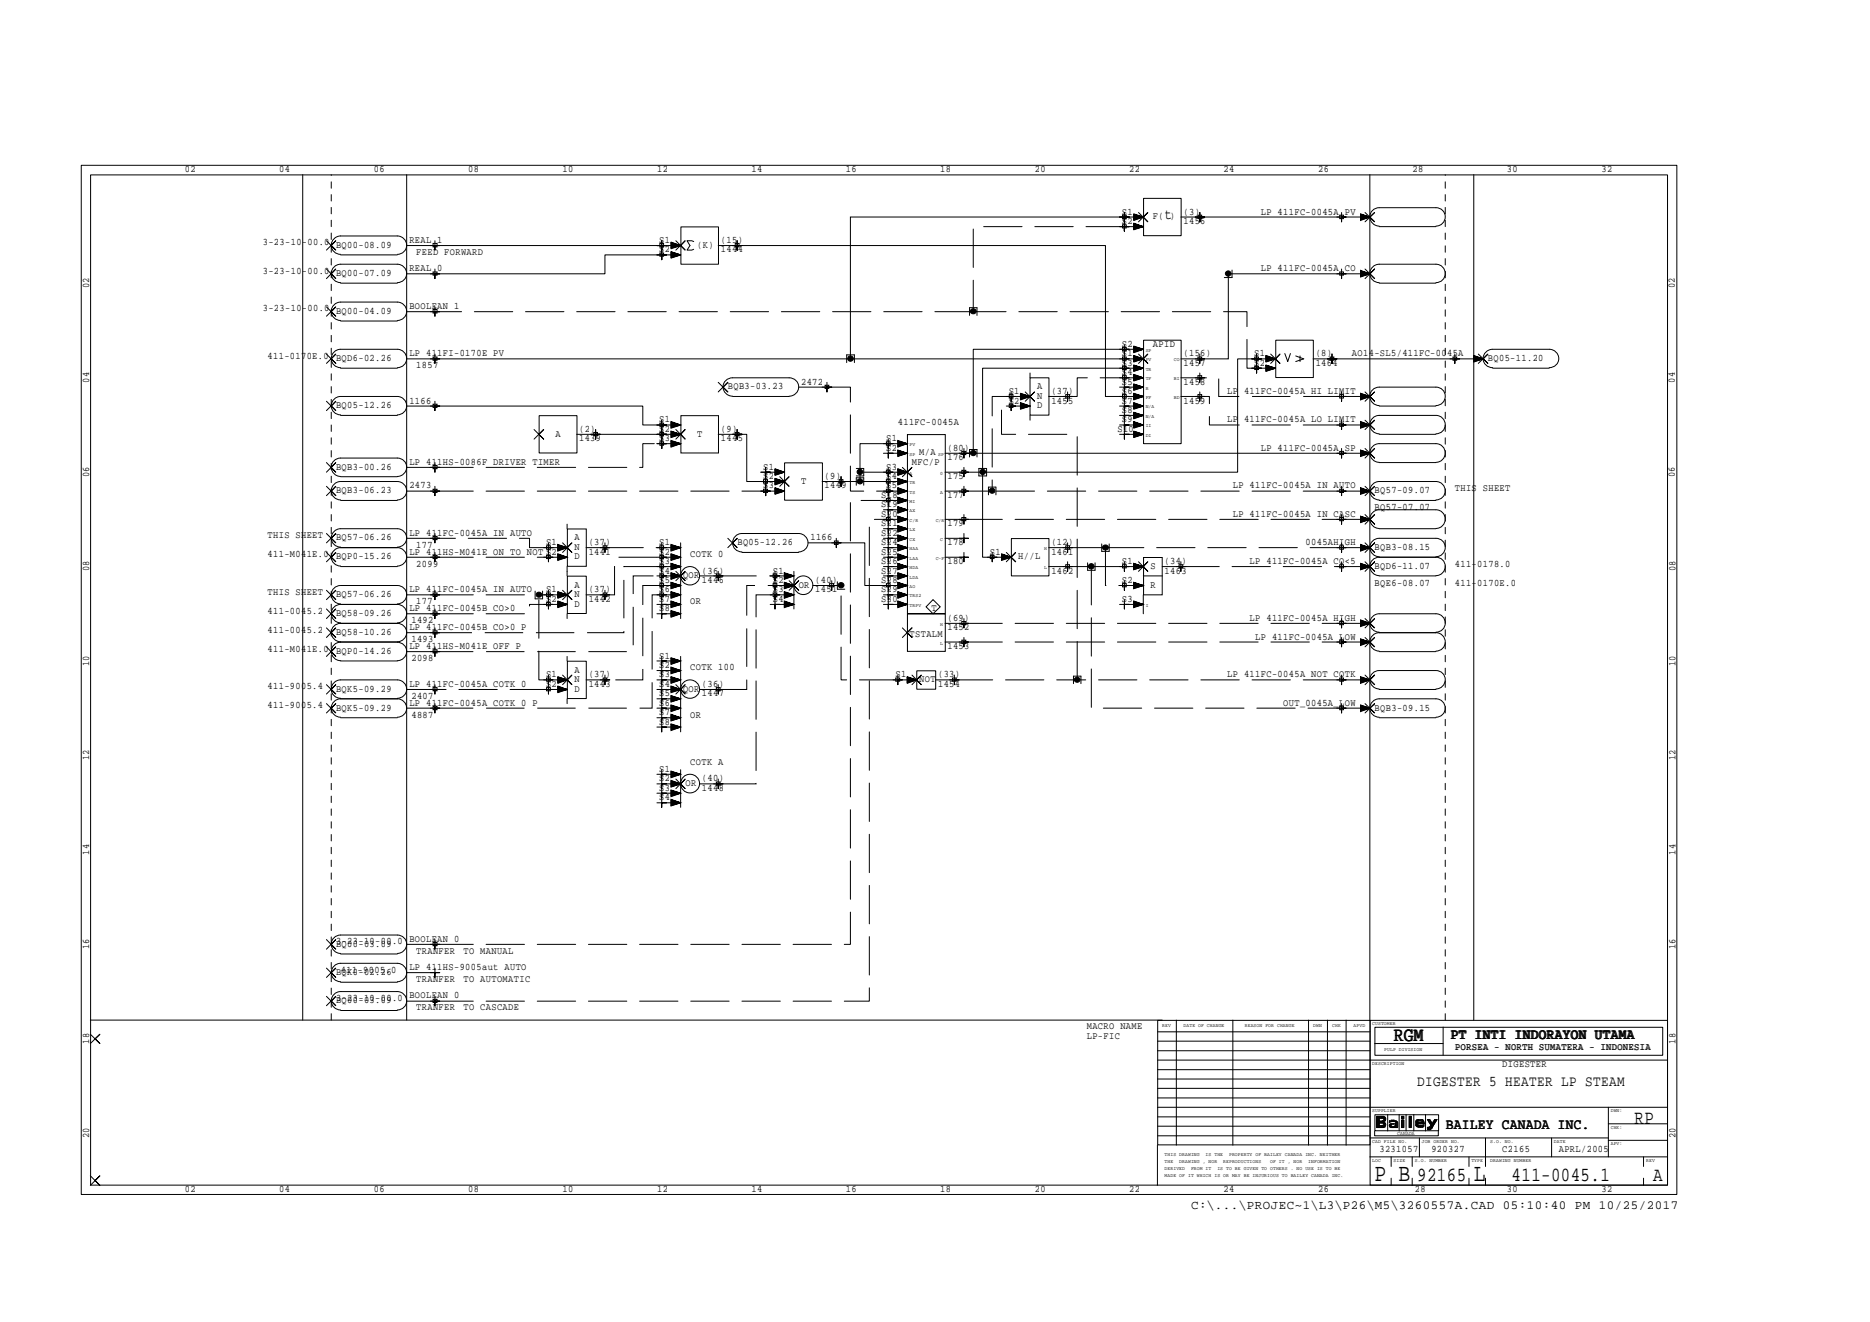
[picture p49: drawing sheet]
<svg xmlns="http://www.w3.org/2000/svg" width="297mm" height="210mm" viewBox="0 0 297 210" stroke-linecap="round" stroke-linejoin="round" font-family="sans-serif">
<defs><g id="words">
<g font-size="4">
<text x="218.4" y="187.5">P B</text>
<text x="234.1" y="187.5">L</text>
</g>
<g font-size="3.2">
<text x="221.4" y="165.3">RGM</text>
<text x="259.6" y="178.4">RP</text>
<text x="225.1" y="187.5">92165</text>
<text x="240.1" y="187.5">411-0045.1</text>
<text x="262.6" y="187.5">A</text>
</g>
<g font-size="2.4">
<text x="185" y="34.8">t</text>
<text x="230.6" y="164.9">PT INTI INDORAYON UTAMA</text>
<text x="225.1" y="172.4">DIGESTER 5 HEATER LP STEAM</text>
<text x="229.7" y="179.2">BAILEY CANADA INC.</text>
</g>
<text font-size="2" x="189.2" y="192">C:\...\PROJEC~1\L3\P26\M5\3260557A.CAD 05:10:40 PM 10/25/2017</text>
<g font-size="1.6">
<text x="29.4" y="27.3">02</text>
<text x="44.4" y="27.3">04</text>
<text x="59.4" y="27.3">06</text>
<text x="74.4" y="27.3">08</text>
<text x="89.4" y="27.3">10</text>
<text x="104.4" y="27.3">12</text>
<text x="119.4" y="27.3">14</text>
<text x="134.4" y="27.3">16</text>
<text x="149.3" y="27.3">18</text>
<text x="164.4" y="27.3">20</text>
<text x="179.4" y="27.3">22</text>
<text x="194.3" y="27.3">24</text>
<text x="209.4" y="27.3">26</text>
<text x="224.4" y="27.3">28</text>
<text x="239.3" y="27.3">30</text>
<text x="254.4" y="27.3">32</text>
<text x="178.2" y="35.6">S2</text>
<text x="178.2" y="34.1">S1</text>
<text x="183.1" y="34.8">F( )</text>
<text x="188" y="35.6">1456</text>
<text x="188" y="34.1">(3)</text>
<text x="200.3" y="34.1">LP 411FC-0045A PV</text>
<text x="41.7" y="38.9">3-23-10-00.0</text>
<text x="53.4" y="39.3">BQ00-08.09</text>
<text x="65" y="38.6">REAL 1</text>
<text x="66.1" y="40.5">FEED FORWARD</text>
<text x="104.7" y="40.1">S2</text>
<text x="104.7" y="38.6">S1</text>
<text x="110.7" y="39.3">(K)</text>
<text x="114.5" y="38.6">(15)</text>
<text x="114.5" y="40.1">1444</text>
<text x="14.2" y="45.7" transform="rotate(-90 14.2 45.7)">02</text>
<text x="41.7" y="43.4">3-23-10-00.0</text>
<text x="53.4" y="43.8">BQ00-07.09</text>
<text x="65" y="43.1">REAL 0</text>
<text x="200.3" y="43.1">LP 411FC-0045A CO</text>
<text x="266.1" y="45.7" transform="rotate(-90 266.1 45.7)">02</text>
<text x="41.7" y="49.4">3-23-10-00.0</text>
<text x="53.4" y="49.8">BQ00-04.09</text>
<text x="65" y="49.1">BOOLEAN 1</text>
<text x="42.5" y="56.9">411-0170E.0</text>
<text x="53.4" y="57.3">BQD6-02.26</text>
<text x="65" y="56.6">LP 411FI-0170E PV</text>
<text x="66.1" y="58.5">1857</text>
<text x="178.2" y="56.6">S1</text>
<text x="178.2" y="55.1">S2</text>
<text x="178.2" y="59.6">S4</text>
<text x="178.2" y="58.1">S3</text>
<text x="183.1" y="55.1">APID</text>
<text x="188" y="56.6">(156)</text>
<text x="188" y="58.1">1457</text>
<text x="199.2" y="58.1">S2</text>
<text x="199.2" y="56.6">S1</text>
<text x="209" y="56.6">(8)</text>
<text x="209" y="58.1">1464</text>
<text x="214.8" y="56.6">AO14-SL5/411FC-0045A</text>
<text x="236.3" y="57.3">BQ05-11.20</text>
<text x="14.2" y="60.7" transform="rotate(-90 14.2 60.7)">04</text>
<text x="53.4" y="64.8">BQ05-12.26</text>
<text x="65" y="64.1">1166</text>
<text x="115.6" y="61.8">BQB3-03.23</text>
<text x="127.3" y="61.1">2472</text>
<text x="160.2" y="64.1">S2</text>
<text x="160.2" y="62.6">S1</text>
<text x="164.8" y="64.8">D</text>
<text x="164.8" y="63.3">N</text>
<text x="164.8" y="61.8">A</text>
<text x="167" y="62.6">(37)</text>
<text x="167" y="64.1">1455</text>
<text x="178.2" y="65.6">S8</text>
<text x="178.2" y="64.1">S7</text>
<text x="178.2" y="62.6">S6</text>
<text x="178.2" y="61.1">S5</text>
<text x="188" y="61.1">1458</text>
<text x="188" y="64.1">1459</text>
<text x="194.9" y="62.6">LP 411FC-0045A HI LIMIT</text>
<text x="266.1" y="60.7" transform="rotate(-90 266.1 60.7)">04</text>
<text x="88.3" y="69.3">A</text>
<text x="92" y="68.6">(2)</text>
<text x="92" y="70.1">1439</text>
<text x="104.7" y="70.1">S3</text>
<text x="104.7" y="68.6">S2</text>
<text x="104.7" y="67.1">S1</text>
<text x="110.7" y="69.3">T</text>
<text x="114.5" y="70.1">1445</text>
<text x="114.5" y="68.6">(9)</text>
<text x="140.8" y="71.6">S2</text>
<text x="140.8" y="70.1">S1</text>
<text x="142.6" y="67.4">411FC-0045A</text>
<text x="150.5" y="71.6">(80)</text>
<text x="177.5" y="68.6">S10</text>
<text x="178.2" y="67.1">S9</text>
<text x="194.9" y="67.1">LP 411FC-0045A LO LIMIT</text>
<text x="200.3" y="71.6">LP 411FC-0045A SP</text>
<text x="14.2" y="75.7" transform="rotate(-90 14.2 75.7)">06</text>
<text x="53.4" y="74.6">BQB3-00.26</text>
<text x="65" y="77.6">2473</text>
<text x="65" y="73.8">LP 411HS-0086F DRIVER TIMER</text>
<text x="121.2" y="77.6">S3</text>
<text x="121.2" y="76.1">S2</text>
<text x="121.2" y="74.6">S1</text>
<text x="127.3" y="76.8">T</text>
<text x="131" y="77.6">1449</text>
<text x="131" y="76.1">(9)</text>
<text x="140.8" y="77.6">S5</text>
<text x="140.8" y="76.1">S4</text>
<text x="140.8" y="74.6">S3</text>
<text x="144.9" y="73.8">MFC/P</text>
<text x="146" y="72.3">M/A</text>
<text x="150.5" y="76.1">175</text>
<text x="150.5" y="73.1">176</text>
<text x="195.8" y="77.6">LP 411FC-0045A IN AUTO</text>
<text x="231.1" y="77.9">THIS SHEET</text>
<text x="266.1" y="75.7" transform="rotate(-90 266.1 75.7)">06</text>
<text x="53.4" y="78.3">BQB3-06.23</text>
<text x="140" y="83.6">S21</text>
<text x="140" y="82.1">S20</text>
<text x="140" y="80.6">S19</text>
<text x="140" y="79.1">S18</text>
<text x="150.5" y="79.1">177</text>
<text x="150.5" y="83.6">179</text>
<text x="195.8" y="82.1">LP 411FC-0045A IN CASC</text>
<text x="218.4" y="80.9">BQ57-07.07</text>
<text x="218.4" y="78.3">BQ57-09.07</text>
<text x="42.5" y="88.4">411-M041E.0</text>
<text x="42.5" y="85.4">THIS SHEET</text>
<text x="53.4" y="88.8">BQP0-15.26</text>
<text x="53.4" y="85.8">BQ57-06.26</text>
<text x="65" y="88.1">LP 411HS-M041E ON TO NOT S2</text>
<text x="65" y="85.1">LP 411FC-0045A IN AUTO</text>
<text x="66.1" y="90">2099</text>
<text x="66.1" y="87">177</text>
<text x="86.7" y="86.6">S1</text>
<text x="91.3" y="88.8">D</text>
<text x="91.3" y="87.3">N</text>
<text x="91.3" y="85.8">A</text>
<text x="93.5" y="86.6">(37)</text>
<text x="93.5" y="88.1">1441</text>
<text x="104.7" y="89.6">S3</text>
<text x="104.7" y="88.1">S2</text>
<text x="104.7" y="86.6">S1</text>
<text x="109.6" y="88.4">COTK 0</text>
<text x="117.1" y="86.6">BQ05-12.26</text>
<text x="128.7" y="85.8">1166</text>
<text x="140" y="89.6">S26</text>
<text x="140" y="88.1">S25</text>
<text x="140" y="86.6">S24</text>
<text x="140" y="85.1">S22</text>
<text x="150.5" y="86.6">178</text>
<text x="150.5" y="89.6">180</text>
<text x="157.2" y="88.1">S1</text>
<text x="161.8" y="88.8">H//L</text>
<text x="167" y="86.6">(12)</text>
<text x="167" y="88.1">1461</text>
<text x="178.2" y="89.6">S1</text>
<text x="185" y="89.6">(34)</text>
<text x="198.5" y="89.6">LP 411FC-0045A CO&lt;5</text>
<text x="207.4" y="86.6">0045AHIGH</text>
<text x="218.4" y="87.3">BQB3-08.15</text>
<text x="231.1" y="90">411-0178.0</text>
<text x="14.2" y="90.7" transform="rotate(-90 14.2 90.7)">08</text>
<text x="42.5" y="94.4">THIS SHEET</text>
<text x="53.4" y="94.8">BQ57-06.26</text>
<text x="65" y="94.1">LP 411FC-0045A IN AUTO</text>
<text x="66.1" y="95.9">177</text>
<text x="86.7" y="95.6">S2</text>
<text x="86.7" y="94.1">S1</text>
<text x="91.3" y="94.8">N</text>
<text x="91.3" y="93.3">A</text>
<text x="93.5" y="94.1">(37)</text>
<text x="93.5" y="95.6">1442</text>
<text x="104.7" y="95.6">S7</text>
<text x="104.7" y="94.1">S6</text>
<text x="104.7" y="92.6">S5</text>
<text x="104.7" y="91.1">S4</text>
<text x="108.5" y="91.8">QOR</text>
<text x="109.6" y="95.9">OR</text>
<text x="111.5" y="91.1">(36)</text>
<text x="111.5" y="92.6">1446</text>
<text x="122.8" y="95.6">S4</text>
<text x="122.8" y="94.1">S3</text>
<text x="122.8" y="92.6">S2</text>
<text x="122.8" y="91.1">S1</text>
<text x="126.9" y="93.3">OR</text>
<text x="129.5" y="92.6">(40)</text>
<text x="129.5" y="94.1">1451</text>
<text x="140" y="95.6">S30</text>
<text x="140" y="94.1">S29</text>
<text x="140" y="92.6">S28</text>
<text x="140" y="91.1">S27</text>
<text x="167" y="91.1">1462</text>
<text x="178.2" y="95.6">S3</text>
<text x="178.2" y="92.6">S2</text>
<text x="182.7" y="93.3">R</text>
<text x="182.7" y="90.3">S</text>
<text x="185" y="91.1">1463</text>
<text x="218.4" y="93">BQE6-08.07</text>
<text x="218.4" y="90.3">BQD6-11.07</text>
<text x="231.1" y="93">411-0170E.0</text>
<text x="266.1" y="90.7" transform="rotate(-90 266.1 90.7)">08</text>
<text x="42.5" y="100.5">411-0045.2</text>
<text x="42.5" y="97.5">411-0045.2</text>
<text x="53.4" y="97.8">BQ58-09.26</text>
<text x="53.4" y="100.8">BQ58-10.26</text>
<text x="65" y="97.1">LP 411FC-0045B CO&gt;0</text>
<text x="65" y="100.1">LP 411FC-0045B CO&gt;0 P</text>
<text x="65.4" y="101.9">1493</text>
<text x="65.4" y="98.9">1492</text>
<text x="91.3" y="96.3">D</text>
<text x="104.7" y="97.1">S8</text>
<text x="144.5" y="101.2">TSTALM</text>
<text x="148" y="97">T</text>
<text x="150.5" y="98.6">(69)</text>
<text x="150.5" y="100.1">1452</text>
<text x="198.5" y="98.6">LP 411FC-0045A HIGH</text>
<text x="199.4" y="101.6">LP 411FC-0045A LOW</text>
<text x="14.2" y="105.7" transform="rotate(-90 14.2 105.7)">10</text>
<text x="42.5" y="103.5">411-M041E.0</text>
<text x="53.4" y="103.8">BQP0-14.26</text>
<text x="65" y="103.1">LP 411HS-M041E OFF P</text>
<text x="65.4" y="104.9">2098</text>
<text x="86.7" y="107.6">S1</text>
<text x="91.3" y="106.8">A</text>
<text x="93.5" y="107.6">(37)</text>
<text x="104.7" y="107.6">S3</text>
<text x="104.7" y="106.1">S2</text>
<text x="104.7" y="104.6">S1</text>
<text x="109.6" y="106.4">COTK 100</text>
<text x="142.2" y="107.6">S1</text>
<text x="149" y="107.6">(33)</text>
<text x="150.5" y="103.1">1453</text>
<text x="194.9" y="107.6">LP 411FC-0045A NOT COTK</text>
<text x="266.1" y="105.7" transform="rotate(-90 266.1 105.7)">10</text>
<text x="42.5" y="112.4">411-9005.4</text>
<text x="42.5" y="109.4">411-9005.4</text>
<text x="53.4" y="112.8">BQK5-09.29</text>
<text x="53.4" y="109.8">BQK5-09.29</text>
<text x="65" y="112.1">LP 411FC-0045A COTK 0 P</text>
<text x="65" y="109.1">LP 411FC-0045A COTK 0</text>
<text x="65.4" y="114">4887</text>
<text x="65.4" y="111">2407</text>
<text x="86.7" y="109.1">S2</text>
<text x="91.3" y="109.8">D</text>
<text x="91.3" y="108.3">N</text>
<text x="93.5" y="109.1">1443</text>
<text x="104.7" y="113.6">S7</text>
<text x="104.7" y="112.1">S6</text>
<text x="104.7" y="110.6">S5</text>
<text x="104.7" y="109.1">S4</text>
<text x="108.5" y="109.8">QOR</text>
<text x="109.6" y="114">OR</text>
<text x="111.5" y="109.1">(36)</text>
<text x="111.5" y="110.6">1447</text>
<text x="146" y="108.3">NOT</text>
<text x="149" y="109.1">1454</text>
<text x="203.8" y="112.1">OUT_0045A_LOW</text>
<text x="218.4" y="112.8">BQB3-09.15</text>
<text x="104.7" y="115.1">S8</text>
<text x="14.2" y="120.7" transform="rotate(-90 14.2 120.7)">12</text>
<text x="104.7" y="125.6">S3</text>
<text x="104.7" y="124.1">S2</text>
<text x="104.7" y="122.6">S1</text>
<text x="108.9" y="124.8">OR</text>
<text x="109.6" y="121.5">COTK A</text>
<text x="111.5" y="124.1">(40)</text>
<text x="111.5" y="125.6">1448</text>
<text x="266.1" y="120.7" transform="rotate(-90 266.1 120.7)">12</text>
<text x="104.7" y="127">S4</text>
<text x="14.2" y="135.7" transform="rotate(-90 14.2 135.7)">14</text>
<text x="266.1" y="135.7" transform="rotate(-90 266.1 135.7)">14</text>
<text x="53.4" y="149.9">3-23-10-00.0</text>
<text x="65" y="149.6">BOOLEAN 0</text>
<text x="14.2" y="150.7" transform="rotate(-90 14.2 150.7)">16</text>
<text x="53.4" y="150.3">BQ00-03.09</text>
<text x="53.4" y="154.8">BQK0-02.26</text>
<text x="54.1" y="154.4">411-9005.0</text>
<text x="65" y="154.1">LP 411HS-9005aut AUTO</text>
<text x="66.1" y="155.9">TRANFER</text>
<text x="66.1" y="151.4">TRANFER</text>
<text x="73.6" y="155.9">TO AUTOMATIC</text>
<text x="73.6" y="151.4">TO MANUAL</text>
<text x="266.1" y="150.7" transform="rotate(-90 266.1 150.7)">16</text>
<text x="53.4" y="158.9">3-23-10-00.0</text>
<text x="53.4" y="159.3">BQ00-03.09</text>
<text x="65" y="158.5">BOOLEAN 0</text>
<text x="66.1" y="160.4">TRANFER</text>
<text x="73.6" y="160.4">TO CASCADE</text>
<text x="14.2" y="165.7" transform="rotate(-90 14.2 165.7)">18</text>
<text x="172.6" y="163.4">MACRO NAME</text>
<text x="172.6" y="164.9">LP-FIC</text>
<text x="231.2" y="166.8">PORSEA - NORTH SUMATERA - INDONESIA</text>
<text x="266.1" y="165.7" transform="rotate(-90 266.1 165.7)">18</text>
<text x="238.6" y="169.4">DIGESTER</text>
<text x="14.2" y="180.7" transform="rotate(-90 14.2 180.7)">20</text>
<text x="219.1" y="182.9">3231057</text>
<text x="227.4" y="182.9">920327</text>
<text x="238.6" y="182.9">C2165</text>
<text x="247.6" y="182.9">APRL/2005</text>
<text x="266.1" y="180.7" transform="rotate(-90 266.1 180.7)">20</text>
<text x="29.4" y="189.3">02</text>
<text x="44.4" y="189.3">04</text>
<text x="59.4" y="189.3">06</text>
<text x="74.4" y="189.3">08</text>
<text x="89.4" y="189.3">10</text>
<text x="104.4" y="189.3">12</text>
<text x="119.4" y="189.3">14</text>
<text x="134.4" y="189.3">16</text>
<text x="149.3" y="189.3">18</text>
<text x="164.4" y="189.3">20</text>
<text x="179.4" y="189.3">22</text>
<text x="194.3" y="189.3">24</text>
<text x="209.4" y="189.3">26</text>
<text x="224.7" y="189.3">28</text>
<text x="239.3" y="189.3">30</text>
<text x="254.4" y="189.3">32</text>
</g>
<g font-size=".8">
<text x="182" y="55.9">SP</text>
<text x="182" y="57.4">PV</text>
<text x="182" y="58.8">TR</text>
<text x="186.5" y="57.4">CO</text>
<text x="182" y="60.4">TF</text>
<text x="182" y="64.9">N/A</text>
<text x="182" y="63.4">FF</text>
<text x="182" y="61.8">R</text>
<text x="186.5" y="63.4">BD</text>
<text x="186.5" y="60.4">BI</text>
<text x="144.5" y="70.9">PV</text>
<text x="182" y="69.3">DI</text>
<text x="182" y="67.9">II</text>
<text x="182" y="66.4">N/A</text>
<text x="144.5" y="76.9">TR</text>
<text x="144.5" y="75.4">A</text>
<text x="144.5" y="72.3">SP</text>
<text x="149" y="72.3">SP</text>
<text x="149.3" y="75.4">0</text>
<text x="144.5" y="82.8">C/R</text>
<text x="144.5" y="81.4">AX</text>
<text x="144.5" y="79.8">MI</text>
<text x="144.5" y="78.4">TS</text>
<text x="148.6" y="82.8">C/R</text>
<text x="149.3" y="78.4">A</text>
<text x="144.5" y="88.9">LAA</text>
<text x="144.5" y="87.4">HAA</text>
<text x="144.5" y="85.9">CX</text>
<text x="144.5" y="84.4">LX</text>
<text x="148.6" y="88.9">C-F</text>
<text x="149.3" y="85.9">C</text>
<text x="165.9" y="87.4">H</text>
<text x="144.5" y="94.9">TRS2</text>
<text x="144.5" y="93.3">AO</text>
<text x="144.5" y="91.9">LDA</text>
<text x="144.5" y="90.3">HDA</text>
<text x="165.9" y="90.3">L</text>
<text x="144.5" y="96.4">TRPV</text>
<text x="149.3" y="99.4">H</text>
<text x="182" y="96.4">I</text>
<text x="149.3" y="102.4">L</text>
<text x="184.6" y="163.1">REV</text>
<text x="188" y="163.1">DATE OF CHANGE</text>
<text x="197.7" y="163.1">REASON FOR CHANGE</text>
<text x="208.6" y="163.1">DWN</text>
<text x="211.6" y="163.1">CHK</text>
<text x="215" y="163.1">APVD</text>
<text x="218" y="162.7">CUSTOMER</text>
<text x="219.9" y="166.8">PULP DIVISION</text>
<text x="218" y="169.1">DESCRIPTION</text>
<text x="218" y="176.6">SUPPLIER</text>
<text x="255.9" y="179.2">CHK:</text>
<text x="255.9" y="176.6">DWN:</text>
<text x="185" y="185.8">DERIVED</text>
<text x="185" y="184.6">THE</text>
<text x="185" y="183.5">THIS DRAWING</text>
<text x="187.3" y="184.6">DRAWING , NOR</text>
<text x="189.2" y="185.8">FROM IT</text>
<text x="191.5" y="183.5">IS THE</text>
<text x="193.4" y="185.8">IS TO BE GIVEN TO OTHERS . NO USE IS TO BE</text>
<text x="194.3" y="184.6">REPRODUCTIONS</text>
<text x="195.2" y="183.5">PROPERTY OF BAILEY CANADA INC. NEITHER</text>
<text x="201.8" y="184.6">OF IT , NOR</text>
<text x="207.8" y="184.6">INFORMATION</text>
<text x="218" y="184.5">LOC</text>
<text x="218" y="181.5">CAD FILE NO.</text>
<text x="221.4" y="184.5">SIZE</text>
<text x="222" y="180.2">CANADA</text>
<text x="224.7" y="184.5">S.O. NUMBER</text>
<text x="225.8" y="181.5">JOB ORDER NO.</text>
<text x="233.7" y="184.5">TYPE</text>
<text x="236.7" y="184.5">DRAWING NUMBER</text>
<text x="236.7" y="181.5">S.O. NO.</text>
<text x="246.8" y="181.5">DATE</text>
<text x="255.9" y="181.9">APV:</text>
<text x="261.5" y="184.5">REV</text>
<text x="185" y="186.9">MADE OF IT WHICH IS OR MAY BE INJURIOUS TO BAILEY CANADA INC.</text>
</g>
</g></defs>
<path d="M213.1 62.9h-19.5v-2.9h-3M96.1 94.4h1.5v-5.9h7.5M105.1 93h-3v14.9h-6M105.1 90h-6v10.5h-30M114.1 91.4h9M69.1 112.4h34.5v-18h1.5M69.1 103.5h31.5v-12.1h4.5M114.1 109.5h4.5v-16.5h4.5" fill="none" stroke="#000" stroke-width=".16" stroke-dasharray="6.1 2" stroke-linecap="butt"/>
<g fill="none" stroke="#000" stroke-width=".16">
<path d="M12.9 26.2h253.5v163.5h-253.5zM14.4 27.8h250.5v160.4h-250.5zM48.1 27.7v134.3M51.9 38.2l1.4 1.5-.7-.7 .7-.8-1.4 1.5M64.6 27.7v134.3M68.8 38.7h.6v.5h-.6zM69.1 38.2v1.5v-.7h.7h-1.4M104.8 38.7h.6v.5h-.6zM105.1 38.2v1.5v-.7h.8h-1.6M105.1 39.7v1.5v-.7h.8h-1.6M106.6 39.3l1.5-.3-1.5 .4M106.6 39.2l1.5-.2-1.5 .3"/>
<path d="M106.6 39h1.5l-1.5 .1M106.6 38.9l1.5 .1h-43.5M106.6 38.7l1.5 .3-1.5-.2M106.6 38.6l1.5 .4-1.5-.3M106.6 38.5l1.5 .5-1.5 .5v-1.1l1.5 .6M107.4 38.2l1.4 1.5-.7-.7 .7-.8-1.4 1.5M108.2 36h5.9v6h-5.9zM110.2 38.4l-.3-.2h-.8l.5 .8-.5 .7h.8l.3-.1M114.1 39h61.5v23.9h6h-1.5M116.8 38.7h.6v.5h-.6zM117.1 38.2v1.5v-.7h.8h-1.5M178.3 34.2h.6v.5h-.6z"/>
<path d="M178.3 35.7h.6v.5h-.6zM178.6 33.7v1.5v-.7h.8h-1.6M178.6 35.2v1.5v-.7h.8h-1.6M180.1 34.4l1.5 .1h-46.5v22.5M180.1 36.4l1.5-.4-1.5 .4M180.1 36.2l1.5-.2-1.5 .3M180.1 36h1.5l-1.5 .1M180.1 35.9l1.5 .1h-3M180.1 35.7l1.5 .3-1.5-.2M180.1 35.6l1.5 .4-1.5-.3M180.1 35.5l1.5 .5-1.5 .5v-1.1l1.5 .6M180.1 34.8l1.5-.3-1.5 .4"/>
<path d="M180.1 34.7l1.5-.2-1.5 .3M180.1 34.5h1.5l-1.5 .1M180.1 34.2l1.5 .3-1.5-.2M180.1 34.1l1.5 .4-1.5-.3M180.1 34l1.5 .5-1.5 .5v-1l1.5 .5M180.8 33.7l1.5 1.5-.7-.7 .7-.8-1.5 1.5M181.6 31.5h6v5.9h-6zM190.3 34.2h.6v.5h-.6zM190.6 33.7v1.5v-.7h.7h-1.4M212.8 34.2h.6v.5h-.6zM213.1 33.7v1.5v-.7h.7h-1.5M216.1 34.8l1.5-.3-1.5 .4"/>
<path d="M216.1 34.7l1.5-.2-1.5 .3M216.1 34.5h1.5l-1.5 .1M216.1 34.4l1.5 .1h-1.5M216.1 34.2l1.5 .3-1.5-.2M216.1 34.1l1.5 .4-1.5-.3M216.1 34l1.5 .5-1.5 .5v-1l1.5 .5h-30M216.8 33.7l1.6 1.5-.8-.7 .8-.8-1.6 1.5M217.6 27.7v134.3M219.1 35.9a1.46 1.46 0 0 1-1.5-1.5 1.46 1.46 0 0 1 1.5-1.4h9a1.46 1.46 0 0 1 1.5 1.4 1.46 1.46 0 0 1-1.5 1.5M219.1 36h9M234.1 27.7v134.3M51.9 48.7l1.4 1.5-.7-.7 .7-.8-1.4 1.5"/>
<path d="M51.9 42.7l1.4 1.5-.7-.7 .7-.8-1.4 1.5M51.9 56.2l1.4 1.5-.7-.7 .7-.8-1.4 1.5M54.1 50.9a1.46 1.46 0 0 1-1.5-1.5 1.46 1.46 0 0 1 1.5-1.4h9a1.46 1.46 0 0 1 1.5 1.4 1.46 1.46 0 0 1-1.5 1.5M54.1 44.9a1.46 1.46 0 0 1-1.5-1.5 1.46 1.46 0 0 1 1.5-1.4h9a1.46 1.46 0 0 1 1.5 1.4 1.46 1.46 0 0 1-1.5 1.5M54.1 40.4a1.46 1.46 0 0 1-1.5-1.5 1.46 1.46 0 0 1 1.5-1.4h9a1.46 1.46 0 0 1 1.5 1.4 1.46 1.46 0 0 1-1.5 1.5M54.1 58.4a1.46 1.46 0 0 1-1.5-1.5 1.46 1.46 0 0 1 1.5-1.4h9a1.46 1.46 0 0 1 1.5 1.4 1.46 1.46 0 0 1-1.5 1.5M54.1 51h9M54.1 58.5h9M54.1 45h9M54.1 40.5h9M64.6 49.5h4.5M68.8 49.1h.6v.6h-.6z"/>
<path d="M68.8 43.2h.6v.5h-.6zM68.8 56.7h.6v.5h-.6zM69.1 48.7v1.5v-.7h.7h-1.4M69.1 42.7v1.5v-.7h.7h-1.4M69.1 56.2v1.5v-.7h.7h-1.4M104.8 40.2h.6v.5h-.6zM106.6 40.4l1.5 .1h-12v3h-31.5M106.6 40.9l1.5-.4-1.5 .4M106.6 40.7l1.5-.2-1.5 .3M106.6 40.6l1.5-.1-1.5 .1M106.6 40.3l1.5 .2-1.5-.2M106.6 40.1l1.5 .4-1.5-.3"/>
<path d="M106.6 40l1.5 .5-1.5 .5v-1l1.5 .5M134.5 57.6v-1.3h1.2v1.3M154 50.1v-1.2h1.2v1.2M163.6 60h3v5.9h-3zM163.6 59.2v.8M178.3 56.7h.6v.5h-.6zM178.3 55.2h.6v.5h-.6zM178.3 58.2h.6v.5h-.6zM178.3 59.6h.6v.6h-.6zM178.6 56.2v1.5v-.7h.8h-1.6M178.6 54.7v1.5v-.7h.8h-1.6M178.6 57.7v1.5v-.7h.8h-1.6"/>
<path d="M178.6 59.2v1.5v-.7h.8h-1.6M180.1 55.4l1.5 .1h-27v16.5M180.1 58.4l1.5 .1h-25.5v16.5M180.1 59.9l1.5 .1h-3M180.1 59.7l1.5 .3-1.5-.2M180.1 59.6l1.5 .4-1.5-.4M180.1 59.5l1.5 .5-1.5 .5v-1.1l1.5 .6M180.1 58.8l1.5-.3-1.5 .4M180.1 58.7l1.5-.2-1.5 .3M180.1 58.5h1.5l-1.5 .1M180.1 58.3l1.5 .2-1.5-.2M180.1 58.1l1.5 .4-1.5-.3"/>
<path d="M180.1 58l1.5 .5-1.5 .5v-1l1.5 .5M180.1 57.4l1.5-.4-1.5 .4M180.1 57.2l1.5-.2-1.5 .3M180.1 57h1.5l-1.5 .1M180.1 56.9l1.5 .1h-117M180.1 56.7l1.5 .3-1.5-.2M180.1 56.6l1.5 .4-1.5-.3M180.1 56.5l1.5 .5-1.5 .5v-1.1l1.5 .6M180.1 55.8l1.5-.3-1.5 .4M180.1 55.7l1.5-.2-1.5 .3M180.1 55.5h1.5l-1.5 .1M180.1 55.2l1.5 .3-1.5-.2"/>
<path d="M180.1 55.1l1.5 .4-1.5-.3M180.1 55l1.5 .5-1.5 .5v-1.1l1.5 .6M180.8 56.2l1.5 1.5-.7-.7 .7-.8-1.5 1.5M181.6 54h6v16.4h-6zM187.6 60h3M190.3 56.7h.6v.5h-.6zM190.3 59.6h.6v.6h-.6zM190.6 56.2v1.5v-.7h.7h-1.4M190.6 59.2v1.5v-.7h.7h-1.4M195.7 42.9v1.2h-1.2M199.3 56.7h.6v.5h-.6zM199.3 58.2h.6v.5h-.6z"/>
<path d="M199.6 56.2v1.5v-.7h.8h-1.6M199.6 57.7v1.5v-.7h.8h-1.6M201.1 58.8l1.5-.3-1.5 .4M201.1 58.7l1.5-.2-1.5 .3M201.1 58.5h1.5l-1.5 .1M201.1 58.4l1.5 .1h-3M201.1 58.3l1.5 .2-1.5-.2M201.1 58.1l1.5 .4-1.5-.3M201.1 58l1.5 .5-1.5 .5v-1l1.5 .5M201.1 57.4l1.5-.4-1.5 .4M201.1 57.2l1.5-.2-1.5 .3M201.1 57h1.5l-1.5 .1"/>
<path d="M201.1 56.9l1.5 .1h-6v18h-40.5M201.1 56.7l1.5 .3-1.5-.2M201.1 56.6l1.5 .4-1.5-.3M201.1 56.5l1.5 .5-1.5 .5v-1.1l1.5 .6M201.8 56.2l1.5 1.5-.7-.7 .7-.8-1.5 1.5M202.6 54h6v5.9h-6zM204.1 56.1l.5 1.3 .4-1.3M205.8 56.5l1.3 .5-1.3 .4M206.5 56.5v.9M211.3 56.7h.6v.5h-.6zM211.6 56.2v1.5v-.7h.7h-1.4M212.8 43.2h.6v.5h-.6z"/>
<path d="M213.1 42.7v1.5v-.7h.7h-1.5M216.1 43l1.5 .5-1.5 .5v-1.1l1.5 .6h-22.5v13.5h-7.5M216.1 43.9l1.5-.4-1.5 .4M216.1 43.7l1.5-.2-1.5 .3M216.1 43.6l1.5-.1-1.5 .1M216.1 43.4l1.5 .1h-1.5M216.1 43.2l1.5 .3-1.5-.2M216.1 43.1l1.5 .4-1.5-.3M216.8 42.7l1.6 1.5-.8-.7 .8-.8-1.6 1.5M219.1 44.9a1.46 1.46 0 0 1-1.5-1.5 1.46 1.46 0 0 1 1.5-1.4h9a1.46 1.46 0 0 1 1.5 1.4 1.46 1.46 0 0 1-1.5 1.5M219.1 45h9M230.8 56.7h.6v.5h-.6z"/>
<path d="M231.1 56.2v1.5v-.7h.8h-1.6M234.1 57.4l1.5-.4-1.5 .4M234.1 57.2l1.5-.2-1.5 .3M234.1 57h1.5l-1.5 .1M234.1 56.9l1.5 .1h-1.5M234.1 56.7l1.5 .3-1.5-.2M234.1 56.6l1.5 .4-1.5-.3M234.1 56.5l1.5 .5-1.5 .5v-1.1l1.5 .6h-27M234.8 56.2l1.5 1.5-.7-.7 .7-.8-1.5 1.5M237.1 58.4a1.46 1.46 0 0 1-1.5-1.5 1.46 1.46 0 0 1 1.5-1.4h9a1.46 1.46 0 0 1 1.5 1.4 1.46 1.46 0 0 1-1.5 1.5M237.1 58.5h9M51.9 77.2l1.4 1.5-.7-.7 .7-.8-1.4 1.5"/>
<path d="M51.9 63.7l1.4 1.5-.7-.7 .7-.8-1.4 1.5M51.9 73.4l1.4 1.6-.7-.8 .7-.8-1.4 1.6M54.1 79.4a1.46 1.46 0 0 1-1.5-1.5 1.46 1.46 0 0 1 1.5-1.4h9a1.46 1.46 0 0 1 1.5 1.4 1.46 1.46 0 0 1-1.5 1.5M54.1 65.9a1.46 1.46 0 0 1-1.5-1.5 1.46 1.46 0 0 1 1.5-1.5h9a1.46 1.46 0 0 1 1.5 1.5 1.46 1.46 0 0 1-1.5 1.5M54.1 75.6a1.46 1.46 0 0 1-1.5-1.4 1.46 1.46 0 0 1 1.5-1.5h9a1.46 1.46 0 0 1 1.5 1.5 1.46 1.46 0 0 1-1.5 1.4M54.1 79.5h9M54.1 66h9M54.1 75.7h9M64.6 64.5h37.5v3h6l-1.5-.1M64.6 78h4.5M64.6 74.2h4.5M68.8 77.7h.6v.5h-.6z"/>
<path d="M68.8 64.2h.6v.5h-.6zM68.8 73.9h.6v.5h-.6zM69.1 77.2v1.5v-.7h.7h-1.4M69.1 63.7v1.5v-.7h.7h-1.4M69.1 73.4v1.6v-.8h.7h-1.4M84.8 68.2l1.6 1.5-.8-.7 .8-.8-1.6 1.5M85.6 66h6v5.9h-6zM94.3 68.7h.6v.5h-.6zM94.6 68.2v1.5v-.7h.7h-1.5M104.8 67.2h.6v.5h-.6zM104.8 68.7h.6v.5h-.6zM104.8 70.1h.6v.6h-.6z"/>
<path d="M105.1 68.2v1.5v-.7h.8h-1.6M105.1 66.7v1.5v-.7h.8h-1.6M105.1 69.7v1.5v-.8h.8h-1.6M106.6 67.8l1.5-.3-1.5 .4M106.6 67.7l1.5-.2-1.5 .3M106.6 67.5h1.5l-1.5 .1M106.6 67.2l1.5 .3-1.5-.2M106.6 67.1l1.5 .4-1.5-.3M106.6 67l1.5 .5-1.5 .5v-1.1l1.5 .6M106.6 70.8l1.5-.4-1.5 .5M106.6 70.7l1.5-.3-1.5 .4M106.6 70.5l1.5-.1-1.5 .2"/>
<path d="M106.6 70.4h1.5h-3M106.6 70.2l1.5 .2-1.5-.1M106.6 70.1l1.5 .3-1.5-.3M106.6 70l1.5 .4-1.5 .6v-1.1l1.5 .5M106.6 69.3l1.5-.3-1.5 .4M106.6 69.2l1.5-.2-1.5 .3M106.6 69h1.5l-1.5 .1M106.6 68.9l1.5 .1h-16.5M106.6 68.7l1.5 .3-1.5-.2M106.6 68.6l1.5 .4-1.5-.3M106.6 68.5l1.5 .5-1.5 .5v-1l1.5 .5M107.4 68.2l1.4 1.5-.7-.7 .7-.8-1.4 1.5"/>
<path d="M108.2 66h5.9v5.9h-5.9zM114.1 69h4.5v7.5h6l-1.5-.1M114.1 60.7l1.5 1.5-.8-.7 .8-.8-1.5 1.5M116.4 62.9a1.46 1.46 0 0 1-1.6-1.5 1.46 1.46 0 0 1 1.6-1.4h8.9a1.46 1.46 0 0 1 1.6 1.4 1.46 1.46 0 0 1-1.6 1.5M116.4 62.9h8.9M116.8 68.7h.6v.5h-.6zM117.1 68.2v1.5v-.7h.8h-1.5M121.3 76.2h.6v.5h-.6zM121.3 77.7h.6v.5h-.6zM121.6 75.7v1.5v-.7h.7h-1.4M121.6 74.2v1.5v-.7h.7h-1.4M121.6 77.2v1.5v-.7h.7h-1.4"/>
<path d="M123.1 75.4l1.5-.4-1.5 .4M123.1 75.2l1.5-.2-1.5 .3M123.1 75.1l1.5-.1-1.5 .1M123.1 74.9l1.5 .1h-3M123.1 74.7l1.5 .3-1.5-.2M123.1 74.6l1.5 .4-1.5-.3M123.1 74.5l1.5 .5-1.5 .5v-1.1l1.5 .6M123.1 78.3l1.5-.3-1.5 .4M123.1 78.2l1.5-.2-1.5 .3M123.1 78h1.5l-1.5 .1M123.1 77.9l1.5 .1h-3M123.1 77.7l1.5 .3-1.5-.2"/>
<path d="M123.1 77.6l1.5 .4-1.5-.3M123.1 77.5l1.5 .5-1.5 .5v-1.1l1.5 .6M123.1 76.8l1.5-.3-1.5 .4M123.1 76.7l1.5-.2-1.5 .3M123.1 76.5h1.5l-1.5 .1M123.1 76.2l1.5 .3-1.5-.2M123.1 76.1l1.5 .4-1.5-.3M123.1 76l1.5 .5-1.5 .5v-1.1l1.5 .6M123.9 75.7l1.4 1.5-.7-.7 .7-.8-1.4 1.5M124.6 73.5h6v5.9h-6zM126.9 61.5h4.5M131.1 61.2h.6v.5h-.6z"/>
<path d="M131.4 60.7v1.5v-.7h.7h-1.5M133.3 76.2h.6v.5h-.6zM133.6 75.7v1.5v-.7h.8h-1.6M136 74.4h1.2v1.2h-1.2M136 77v-1.1h1.2v1.1M136.6 75v1.5M140.8 70.1h.6v.6h-.6zM140.8 74.7h.6v.5h-.6zM140.8 76.2h.6v.5h-.6zM140.8 77.7h.6v.5h-.6zM140.8 79.2h.6v.5h-.6zM141.1 69.7v1.5v-.8h.8h-1.6"/>
<path d="M141.1 71.2v1.5v-.7h.8h-1.6M141.1 74.2v1.5v-.7h.8h-1.6M141.1 75.7v1.5v-.7h.8h-1.6M141.1 77.2v1.5v-.7h.8h-1.6M141.1 78.7v1.5v-.7h.8h-1.6M142.6 79.8l1.5-.3-1.5 .4M142.6 79.7l1.5-.2-1.5 .3M142.6 79.5h1.5l-1.5 .1M142.6 79.4l1.5 .1h-3M142.6 79.2l1.5 .3-1.5-.2M142.6 79.1l1.5 .4-1.5-.3M142.6 79l1.5 .5-1.5 .5v-1l1.5 .5"/>
<path d="M142.6 78.3l1.5-.3-1.5 .4M142.6 78.2l1.5-.2-1.5 .3M142.6 78h1.5l-1.5 .1M142.6 77.9l1.5 .1h-3M142.6 77.7l1.5 .3-1.5-.2M142.6 77.6l1.5 .4-1.5-.3M142.6 77.5l1.5 .5-1.5 .5v-1.1l1.5 .6M142.6 76.8l1.5-.3-1.5 .4M142.6 76.7l1.5-.2-1.5 .3M142.6 76.5h1.5l-1.5 .1M142.6 76.4l1.5 .1h-13.5M142.6 76.2l1.5 .3-1.5-.2"/>
<path d="M142.6 76.1l1.5 .4-1.5-.3M142.6 76l1.5 .5-1.5 .5v-1.1l1.5 .6M142.6 75.4l1.5-.4-1.5 .4M142.6 75.2l1.5-.2-1.5 .3M142.6 75.1l1.5-.1-1.5 .1M142.6 74.9l1.5 .1h-7.5M142.6 74.7l1.5 .3-1.5-.2M142.6 74.6l1.5 .4-1.5-.3M142.6 74.5l1.5 .5-1.5 .5v-1.1l1.5 .6M142.6 72.3l1.5-.3-1.5 .4M142.6 72.2l1.5-.2-1.5 .3M142.6 72.1l1.5-.1-1.5 .1"/>
<path d="M142.6 71.9l1.5 .1h-3M142.6 71.8l1.5 .2-1.5-.2M142.6 71.6l1.5 .4-1.5-.3M142.6 71.5l1.5 .5-1.5 .5v-1l1.5 .5M142.6 70.8l1.5-.4-1.5 .5M142.6 70.7l1.5-.3-1.5 .4M142.6 70.5l1.5-.1-1.5 .2M142.6 70.4h1.5h-7.5v4.6M142.6 70.2l1.5 .2-1.5-.1M142.6 70.1l1.5 .3-1.5-.3M142.6 70l1.5 .4-1.5 .6v-1.1l1.5 .5M143.3 74.2l1.6 1.5-.8-.7 .8-.8-1.6 1.5"/>
<path d="M144.1 69h6.1v28.4h-6.1zM150.1 75h6M150.1 78h3M152.8 74.7h.6v.5h-.6zM152.8 71.7h.6v.5h-.6zM152.8 77.7h.6v.5h-.6zM153.1 74.2v1.5v-.7h.7h-1.4M153.1 71.2v1.5v-.7h.7h-1.4M153.1 77.2v1.5v-.7h.7h-1.4M154 72.6v-1.2h1.2v1.2M155.5 74.4h1.2v1.2h-1.2zM156.1 75v13.5h4.5l-1.5-.1"/>
<path d="M157 78.6v-1.3h1.2v1.3M160.3 62.7h.6v.5h-.6zM160.3 64.2h.6v.5h-.6zM160.6 62.2v1.5v-.8h.7h-1.5M160.6 63.7v1.5v-.7h.7h-1.5M162.1 63.3l1.5-.4-1.5 .5M162.1 63.2l1.5-.3-1.5 .3M162.1 63l1.5-.1-1.5 .2M162.1 62.9h1.5h-3M162.1 62.7l1.5 .2-1.5-.1M162.1 62.6l1.5 .3-1.5-.2M162.1 62.5l1.5 .4-1.5 .6v-1.1l1.5 .5"/>
<path d="M162.1 64.9l1.5-.4-1.5 .4M162.1 64.7l1.5-.2-1.5 .3M162.1 64.6l1.5-.1-1.5 .1M162.1 64.4l1.5 .1h-3M162.1 64.2l1.5 .3-1.5-.2M162.1 64.1l1.5 .4-1.5-.3M162.1 64l1.5 .5-1.5 .5v-1.1l1.5 .6M162.9 62.2l1.4 1.5-.7-.8 .7-.7-1.4 1.5M163.6 66v.7M166.6 62.9h3M169.3 62.7h.6v.5h-.6zM169.6 62.2v1.5v-.8h.7h-1.4"/>
<path d="M178.3 62.7h.6v.5h-.6zM178.6 60.7v1.5v-.7h.8h-1.6M178.6 62.2v1.5v-.8h.8h-1.6M178.6 63.7v1.5v-.7h.8h-1.6M178.6 65.2v1.5v-.7h.8h-1.6M178.6 66.7v1.5v-.7h.8h-1.6M178.6 68.2v1.5v-.7h.8h-1.6M180.1 69.3l1.5-.3-1.5 .4M180.1 69.2l1.5-.2-1.5 .3M180.1 69h1.5l-1.5 .1M180.1 68.9l1.5 .1h-3M180.1 68.7l1.5 .3-1.5-.2"/>
<path d="M180.1 68.6l1.5 .4-1.5-.3M180.1 68.5l1.5 .5-1.5 .5v-1l1.5 .5M180.1 67.8l1.5-.3-1.5 .4M180.1 67.7l1.5-.2-1.5 .3M180.1 67.5h1.5l-1.5 .1M180.1 67.4l1.5 .1h-3M180.1 67.2l1.5 .3-1.5-.2M180.1 67.1l1.5 .4-1.5-.3M180.1 67l1.5 .5-1.5 .5v-1.1l1.5 .6M180.1 66.3l1.5-.3-1.5 .4M180.1 66.2l1.5-.2-1.5 .3M180.1 66h1.5l-1.5 .1"/>
<path d="M180.1 65.9l1.5 .1h-3M180.1 65.7l1.5 .3-1.5-.2M180.1 65.6l1.5 .4-1.5-.3M180.1 65.5l1.5 .5-1.5 .5v-1.1l1.5 .6M180.1 64.9l1.5-.4-1.5 .4M180.1 64.7l1.5-.2-1.5 .3M180.1 64.6l1.5-.1-1.5 .1M180.1 64.4l1.5 .1h-3M180.1 64.2l1.5 .3-1.5-.2M180.1 64.1l1.5 .4-1.5-.3M180.1 64l1.5 .5-1.5 .5v-1.1l1.5 .6M180.1 63.3l1.5-.4-1.5 .5"/>
<path d="M180.1 63.2l1.5-.3-1.5 .3M180.1 63l1.5-.1-1.5 .2M180.1 62.7l1.5 .2-1.5-.1M180.1 62.6l1.5 .3-1.5-.2M180.1 62.5l1.5 .4-1.5 .6v-1.1l1.5 .5M180.1 61.8l1.5-.3-1.5 .4M180.1 61.7l1.5-.2-1.5 .3M180.1 61.6l1.5-.1-1.5 .1M180.1 61.4l1.5 .1h-3M180.1 61.3l1.5 .2-1.5-.2M180.1 61.1l1.5 .4-1.5-.3M180.1 61l1.5 .5-1.5 .5v-1l1.5 .5"/>
<path d="M180.1 60.3l1.5-.3-1.5 .4M180.1 60.2l1.5-.2-1.5 .3M180.1 60h1.5l-1.5 .1M187.6 62.9h3M190.3 62.7h.6v.5h-.6zM190.6 62.2v1.5v-.8h.7h-1.4M212.8 77.7h.6v.5h-.6zM212.8 71.7h.6v.5h-.6zM212.8 67.2h.6v.5h-.6zM212.8 62.7h.6v.5h-.6zM213.1 77.2v1.5v-.7h.7h-1.5M213.1 71.2v1.5v-.7h.7h-1.5"/>
<path d="M213.1 66.7v1.5v-.7h.7h-1.5M213.1 62.2v1.5v-.8h.7h-1.5M216.1 78.3l1.5-.3-1.5 .4M216.1 78.2l1.5-.2-1.5 .3M216.1 78h1.5l-1.5 .1M216.1 77.9l1.5 .1h-1.5M216.1 77.7l1.5 .3-1.5-.2M216.1 77.6l1.5 .4-1.5-.3M216.1 77.5l1.5 .5-1.5 .5v-1.1l1.5 .6h-4.5M216.1 72.3l1.5-.3-1.5 .4M216.1 72.2l1.5-.2-1.5 .3M216.1 72.1l1.5-.1-1.5 .1"/>
<path d="M216.1 71.9l1.5 .1h-1.5M216.1 71.8l1.5 .2-1.5-.2M216.1 71.6l1.5 .4-1.5-.3M216.1 71.5l1.5 .5-1.5 .5v-1l1.5 .5h-67.5M216.1 67.8l1.5-.3-1.5 .4M216.1 67.7l1.5-.2-1.5 .3M216.1 67.5h1.5l-1.5 .1M216.1 67.4l1.5 .1h-1.5M216.1 67.2l1.5 .3-1.5-.2M216.1 67.1l1.5 .4-1.5-.3M216.1 67l1.5 .5-1.5 .5v-1.1l1.5 .6h-4.5M216.1 63.3l1.5-.4-1.5 .5"/>
<path d="M216.1 63.2l1.5-.3-1.5 .3M216.1 63l1.5-.1-1.5 .2M216.1 62.9h1.5h-1.5M216.1 62.7l1.5 .2-1.5-.1M216.1 62.6l1.5 .3-1.5-.2M216.1 62.5l1.5 .4-1.5 .6v-1.1l1.5 .5h-4.5M216.8 77.2l1.6 1.5-.8-.7 .8-.8-1.6 1.5M216.8 71.2l1.6 1.5-.8-.7 .8-.8-1.6 1.5M216.8 66.7l1.6 1.5-.8-.7 .8-.8-1.6 1.5M216.8 62.2l1.6 1.5-.8-.8 .8-.7-1.6 1.5M219.1 79.4a1.46 1.46 0 0 1-1.5-1.5 1.46 1.46 0 0 1 1.5-1.4h9a1.46 1.46 0 0 1 1.5 1.4 1.46 1.46 0 0 1-1.5 1.5M219.1 73.4a1.48 1.48 0 0 1-1.5-1.5 1.48 1.48 0 0 1 1.5-1.5h9a1.48 1.48 0 0 1 1.5 1.5 1.48 1.48 0 0 1-1.5 1.5"/>
<path d="M219.1 68.9a1.46 1.46 0 0 1-1.5-1.5 1.46 1.46 0 0 1 1.5-1.4h9a1.46 1.46 0 0 1 1.5 1.4 1.46 1.46 0 0 1-1.5 1.5M219.1 64.4a1.46 1.46 0 0 1-1.5-1.5 1.46 1.46 0 0 1 1.5-1.4h9a1.46 1.46 0 0 1 1.5 1.4 1.46 1.46 0 0 1-1.5 1.5M219.1 69h9M219.1 64.5h9M219.1 79.5h9M219.1 73.4h9M51.9 93.7l1.4 1.5-.7-.8 .7-.7-1.4 1.5M51.9 87.7l1.4 1.5-.7-.7 .7-.8-1.4 1.5M51.9 84.7l1.4 1.5-.7-.7 .7-.8-1.4 1.5M51.9 96.7l1.4 1.5-.7-.7 .7-.8-1.4 1.5M51.9 99.7l1.4 1.5-.7-.7 .7-.8-1.4 1.5M54.1 95.9a1.46 1.46 0 0 1-1.5-1.5 1.46 1.46 0 0 1 1.5-1.4h9a1.46 1.46 0 0 1 1.5 1.4 1.46 1.46 0 0 1-1.5 1.5"/>
<path d="M54.1 89.9a1.46 1.46 0 0 1-1.5-1.5 1.46 1.46 0 0 1 1.5-1.4h9a1.46 1.46 0 0 1 1.5 1.4 1.46 1.46 0 0 1-1.5 1.5M54.1 86.9a1.46 1.46 0 0 1-1.5-1.5 1.46 1.46 0 0 1 1.5-1.5h9a1.46 1.46 0 0 1 1.5 1.5 1.46 1.46 0 0 1-1.5 1.5M54.1 98.9a1.46 1.46 0 0 1-1.5-1.5 1.46 1.46 0 0 1 1.5-1.4h9a1.46 1.46 0 0 1 1.5 1.4 1.46 1.46 0 0 1-1.5 1.5M54.1 90h9M64.6 94.4h4.5M64.6 88.5h4.5M64.6 85.5h4.5M64.6 97.5h4.5M68.8 94.1h.6v.6h-.6zM68.8 88.2h.6v.5h-.6zM68.8 85.2h.6v.5h-.6zM68.8 97.2h.6v.5h-.6z"/>
<path d="M69.1 93.7v1.5v-.8h.7h-1.4M69.1 87.7v1.5v-.7h.7h-1.4M69.1 84.7v1.5v-.7h.7h-1.4M69.1 96.7v1.5v-.7h.7h-1.4M69.1 99.7v1.5v-.7h.7h-1.4M85 93.9v1.2h1.2v-1.2M86.8 94.1h.6v.6h-.6zM86.8 95.7h.6v.5h-.6zM86.8 86.7h.6v.5h-.6zM86.8 88.2h.6v.5h-.6zM87.1 93.7v1.5v-.8h.7h-1.4M87.1 95.2v1.5v-.7h.7h-1.4"/>
<path d="M87.1 86.2v1.5v-.7h.7h-1.4M87.1 87.7v1.5v-.7h.7h-1.4M88.6 94.8l1.5-.4-1.5 .5M88.6 94.7l1.5-.3-1.5 .3M88.6 94.5l1.5-.1-1.5 .2M88.6 94.4h1.5h-3M88.6 94.2l1.5 .2-1.5-.1M88.6 94.1l1.5 .3-1.5-.3M88.6 94l1.5 .4-1.5 .6v-1.1l1.5 .5M88.6 96.4l1.5-.4-1.5 .4M88.6 96.2l1.5-.2-1.5 .3M88.6 96.1l1.5-.1-1.5 .1"/>
<path d="M88.6 95.9l1.5 .1h-3M88.6 95.7l1.5 .3-1.5-.2M88.6 95.6l1.5 .4-1.5-.3M88.6 95.5l1.5 .5-1.5 .5v-1.1l1.5 .6M88.6 87.3l1.5-.3-1.5 .4M88.6 87.2l1.5-.2-1.5 .2M88.6 87h1.5l-1.5 .1M88.6 86.9l1.5 .1h-3M88.6 86.7l1.5 .3-1.5-.2M88.6 86.6l1.5 .4-1.5-.3M88.6 86.5l1.5 .5-1.5 .5v-1.1l1.5 .6M88.6 88.8l1.5-.3-1.5 .4"/>
<path d="M88.6 88.7l1.5-.2-1.5 .3M88.6 88.5h1.5l-1.5 .1M88.6 88.4l1.5 .1h-3M88.6 88.2l1.5 .3-1.5-.2M88.6 88.1l1.5 .4-1.5-.3M88.6 88l1.5 .5-1.5 .5v-1.1l1.5 .6M89.4 93.7l1.4 1.5-.7-.8 .7-.7-1.4 1.5M89.4 86.2l1.4 1.5-.7-.7 .7-.8-1.4 1.5M90.1 83.2v.7M90.1 90v1.4M90.1 97.5v.7M90.1 91.5h3v5.9h-3z"/>
<path d="M90.1 84h3v5.9h-3zM93.1 94.4h3M93.1 87h3M95.8 94.1h.6v.6h-.6zM95.8 86.7h.6v.5h-.6zM96.1 93.7v1.5v-.8h.8h-1.6M96.1 86.2v1.5v-.7h.8h-1.6M104.8 86.7h.6v.5h-.6zM104.8 88.2h.6v.5h-.6zM104.8 89.7h.6v.5h-.6zM104.8 91.1h.6v.6h-.6zM104.8 92.7h.6v.5h-.6z"/>
<path d="M104.8 94.1h.6v.6h-.6zM105.1 86.2v1.5v-.7h.8h-1.6M105.1 87.7v1.5v-.7h.8h-1.6M105.1 89.2v1.5v-.7h.8h-1.6M105.1 90.7v1.5v-.8h.8h-1.6M105.1 92.2v1.5v-.7h.8h-1.6M105.1 93.7v1.5v-.8h.8h-1.6M105.1 95.2v1.5v-.7h.8h-1.6M105.1 96.7v1.5v-.7h.8h-1.6M106.6 87.3l1.5-.3-1.5 .4M106.6 87.2l1.5-.2-1.5 .2M106.6 87h1.5l-1.5 .1"/>
<path d="M106.6 86.9l1.5 .1h-3M106.6 86.7l1.5 .3-1.5-.2M106.6 86.6l1.5 .4-1.5-.3M106.6 86.5l1.5 .5-1.5 .5v-1.1l1.5 .6M106.6 88.8l1.5-.3-1.5 .4M106.6 88.7l1.5-.2-1.5 .3M106.6 88.5h1.5l-1.5 .1M106.6 88.4l1.5 .1h-3M106.6 88.2l1.5 .3-1.5-.2M106.6 88.1l1.5 .4-1.5-.3M106.6 88l1.5 .5-1.5 .5v-1.1l1.5 .6M106.6 90.3l1.5-.3-1.5 .4"/>
<path d="M106.6 90.2l1.5-.2-1.5 .3M106.6 90h1.5l-1.5 .1M106.6 89.9l1.5 .1h-3M106.6 89.7l1.5 .3-1.5-.2M106.6 89.6l1.5 .4-1.5-.3M106.6 89.5l1.5 .5-1.5 .5v-1l1.5 .5M106.6 91.8l1.5-.4-1.5 .5M106.6 91.7l1.5-.3-1.5 .4M106.6 91.5l1.5-.1-1.5 .2M106.6 91.4h1.5h-3M106.6 91.2l1.5 .2-1.5-.1M106.6 91.1l1.5 .3-1.5-.3"/>
<path d="M106.6 91l1.5 .4-1.5 .6v-1.1l1.5 .5M106.6 93.3l1.5-.3-1.5 .4M106.6 93.2l1.5-.2-1.5 .3M106.6 93h1.5l-1.5 .1M106.6 92.9l1.5 .1h-3M106.6 92.8l1.5 .2-1.5-.2M106.6 92.6l1.5 .4-1.5-.3M106.6 92.5l1.5 .5-1.5 .5v-1l1.5 .5M106.6 94.8l1.5-.4-1.5 .5M106.6 94.7l1.5-.3-1.5 .3M106.6 94.5l1.5-.1-1.5 .2M106.6 94.4h1.5h-3"/>
<path d="M106.6 94.2l1.5 .2-1.5-.1M106.6 94.1l1.5 .3-1.5-.3M106.6 94l1.5 .4-1.5 .6v-1.1l1.5 .5M106.6 96.4l1.5-.4-1.5 .4M106.6 96.2l1.5-.2-1.5 .3M106.6 96.1l1.5-.1-1.5 .1M106.6 95.9l1.5 .1h-3M106.6 95.7l1.5 .3-1.5-.2M106.6 95.6l1.5 .4-1.5-.3M106.6 95.5l1.5 .5-1.5 .5v-1.1l1.5 .6M106.6 97.8l1.5-.3-1.5 .4M106.6 97.7l1.5-.2-1.5 .2"/>
<path d="M106.6 97.5h1.5l-1.5 .1M106.6 97.4l1.5 .1h-3M106.6 97.2l1.5 .3-1.5-.2M106.6 97.1l1.5 .4-1.5-.3M106.6 97l1.5 .5-1.5 .5v-1.1l1.5 .6M107.4 90.7l1.4 1.5-.7-.8 .7-.7-1.4 1.5M108.1 86.2v12M111.1 91.4h3M113.8 91.1h.6v.6h-.6zM114.1 90.7v1.5v-.8h.7h-1.4M115.6 85.5l1.5 1.5-.7-.8 .7-.7-1.5 1.5M117.9 87.6a1.46 1.46 0 0 1-1.5-1.4 1.46 1.46 0 0 1 1.5-1.5h9a1.46 1.46 0 0 1 1.5 1.5 1.46 1.46 0 0 1-1.5 1.4"/>
<path d="M117.9 87.7h9M122.8 91.1h.6v.6h-.6zM122.8 92.7h.6v.5h-.6zM122.8 94.1h.6v.6h-.6zM123.1 90.7v1.5v-.8h.8h-1.6M123.1 92.2v1.5v-.7h.8h-1.6M123.1 93.7v1.5v-.8h.8h-1.6M123.1 95.2v1.5v-.7h.8h-1.6M124.6 91.8l1.5-.4-1.5 .5M124.6 91.7l1.5-.3-1.5 .4M124.6 91.5l1.5-.1-1.5 .2M124.6 91.4h1.5h-3"/>
<path d="M124.6 91.2l1.5 .2-1.5-.1M124.6 91.1l1.5 .3-1.5-.3M124.6 91l1.5 .4-1.5 .6v-1.1l1.5 .5M124.6 93.3l1.5-.3-1.5 .4M124.6 93.2l1.5-.2-1.5 .3M124.6 93h1.5l-1.5 .1M124.6 92.9l1.5 .1h-3M124.6 92.8l1.5 .2-1.5-.2M124.6 92.6l1.5 .4-1.5-.3M124.6 92.5l1.5 .5-1.5 .5v-1l1.5 .5M124.6 94.8l1.5-.4-1.5 .5M124.6 94.7l1.5-.3-1.5 .3"/>
<path d="M124.6 94.5l1.5-.1-1.5 .2M124.6 94.4h1.5h-3M124.6 94.2l1.5 .2-1.5-.1M124.6 94.1l1.5 .3-1.5-.3M124.6 94l1.5 .4-1.5 .6v-1.1l1.5 .5M124.6 96.4l1.5-.4-1.5 .4M124.6 96.2l1.5-.2-1.5 .3M124.6 96.1l1.5-.1-1.5 .1M124.6 95.9l1.5 .1h-3M124.6 95.7l1.5 .3-1.5-.2M124.6 95.6l1.5 .4-1.5-.3M124.6 95.5l1.5 .5-1.5 .5v-1.1l1.5 .6"/>
<path d="M125.3 92.2l1.6 1.5-.8-.7 .8-.8-1.6 1.5M126.1 90.7v6M128.4 86.2h9v6.8h6.7l-1.5-.1M129.1 93h3M131.8 92.7h.6v.5h-.6zM132.1 92.2v1.5v-.7h.7h-1.4M132.5 85.9h.6v.5h-.6zM132.8 85.5v1.5v-.8h.8h-1.5M133 92.4v1.2h1.2M140.8 82.2h.6v.5h-.6zM140.8 92.7h.6v.5h-.6zM141.1 80.2v1.5v-.8h.8h-1.6"/>
<path d="M141.1 81.7v1.5v-.7h.8h-1.6M141.1 83.2v1.5v-.8h.8h-1.6M141.1 84.7v1.5v-.7h.8h-1.6M141.1 86.2v1.5v-.7h.8h-1.6M141.1 87.7v1.5v-.7h.8h-1.6M141.1 89.2v1.5v-.7h.8h-1.6M141.1 90.7v1.5v-.8h.8h-1.6M141.1 92.2v1.5v-.7h.8h-1.6M141.1 93.7v1.5v-.8h.8h-1.6M141.1 95.2v1.5v-.7h.8h-1.6M142.6 96.4l1.5-.4-1.5 .4M142.6 96.2l1.5-.2-1.5 .3"/>
<path d="M142.6 96.1l1.5-.1-1.5 .1M142.6 95.9l1.5 .1h-3M142.6 95.7l1.5 .3-1.5-.2M142.6 95.6l1.5 .4-1.5-.3M142.6 95.5l1.5 .5-1.5 .5v-1.1l1.5 .6M142.6 94.8l1.5-.4-1.5 .5M142.6 94.7l1.5-.3-1.5 .3M142.6 94.5l1.5-.1-1.5 .2M142.6 94.4h1.5h-3M142.6 94.2l1.5 .2-1.5-.1M142.6 94.1l1.5 .3-1.5-.3M142.6 94l1.5 .4-1.5 .6v-1.1l1.5 .5"/>
<path d="M142.6 93.3l1.5-.3-1.5 .4M142.6 93.2l1.5-.2-1.5 .3M142.6 93h1.5l-1.5 .1M142.6 92.8l1.5 .2-1.5-.2M142.6 92.6l1.5 .4-1.5-.3M142.6 92.5l1.5 .5-1.5 .5v-1l1.5 .5M142.6 91.8l1.5-.4-1.5 .5M142.6 91.7l1.5-.3-1.5 .4M142.6 91.5l1.5-.1-1.5 .2M142.6 91.4h1.5h-3M142.6 91.2l1.5 .2-1.5-.1M142.6 91.1l1.5 .3-1.5-.3"/>
<path d="M142.6 91l1.5 .4-1.5 .6v-1.1l1.5 .5M142.6 90.3l1.5-.3-1.5 .4M142.6 90.2l1.5-.2-1.5 .3M142.6 90h1.5l-1.5 .1M142.6 89.9l1.5 .1h-3M142.6 89.7l1.5 .3-1.5-.2M142.6 89.6l1.5 .4-1.5-.3M142.6 89.5l1.5 .5-1.5 .5v-1l1.5 .5M142.6 88.8l1.5-.3-1.5 .4M142.6 88.7l1.5-.2-1.5 .3M142.6 88.5h1.5l-1.5 .1M142.6 88.4l1.5 .1h-3"/>
<path d="M142.6 88.2l1.5 .3-1.5-.2M142.6 88.1l1.5 .4-1.5-.3M142.6 88l1.5 .5-1.5 .5v-1.1l1.5 .6M142.6 87.3l1.5-.3-1.5 .4M142.6 87.2l1.5-.2-1.5 .2M142.6 87h1.5l-1.5 .1M142.6 86.9l1.5 .1h-3M142.6 86.7l1.5 .3-1.5-.2M142.6 86.6l1.5 .4-1.5-.3M142.6 86.5l1.5 .5-1.5 .5v-1.1l1.5 .6M142.6 85.9l1.5-.4-1.5 .4M142.6 85.7l1.5-.2-1.5 .3"/>
<path d="M142.6 85.6l1.5-.1-1.5 .1M142.6 85.4l1.5 .1h-3M142.6 85.2l1.5 .3-1.5-.2M142.6 85.1l1.5 .4-1.5-.3M142.6 85l1.5 .5-1.5 .5v-1.1l1.5 .6M142.6 84.3l1.5-.4-1.5 .5M142.6 84.2l1.5-.3-1.5 .3M142.6 84l1.5-.1-1.5 .2M142.6 83.9h1.5h-3M142.6 83.7l1.5 .2-1.5-.1M142.6 83.6l1.5 .3-1.5-.2M142.6 83.5l1.5 .4-1.5 .6v-1.1l1.5 .5"/>
<path d="M142.6 82.8l1.5-.3-1.5 .4M142.6 82.7l1.5-.2-1.5 .3M142.6 82.5h1.5l-1.5 .1M142.6 82.4l1.5 .1h-3M142.6 82.3l1.5 .2-1.5-.2M142.6 82.1l1.5 .4-1.5-.3M142.6 82l1.5 .5-1.5 .5v-1l1.5 .5M142.6 81.3l1.5-.4-1.5 .5M142.6 81.2l1.5-.3-1.5 .4M142.6 81l1.5-.1-1.5 .2M142.6 80.9h1.5h-3M142.6 80.7l1.5 .2-1.5-.1"/>
<path d="M142.6 80.6l1.5 .3-1.5-.3M142.6 80.5l1.5 .4-1.5 .6v-1.1l1.5 .5M143.3 99.7l1.6 1.5-.8-.7 .8-.8-1.6 1.5M144.1 97.5h6.1v5.9h-6.1zM148.2 95.2l1.1 1.2-1.1 1.1-1.1-1.1zM150.1 88.5h3M150.1 85.5h3M150.1 99h3M150.1 82.5h3M152.8 98.7h.6v.5h-.6zM152.8 82.2h.6v.5h-.6zM153.1 98.2v1.5v-.7h.7h-1.4"/>
<path d="M153.1 84.7v1.5v-.7h.7h-1.4M153.1 81.7v1.5v-.7h.7h-1.4M153.1 87.7v1.5v-.7h.7h-1.4M157.3 88.2h.6v.5h-.6zM157.6 87.7v1.5v-.7h.8h-1.6M159.1 88.8l1.5-.3-1.5 .4M159.1 88.7l1.5-.2-1.5 .3M159.1 88.5h1.5l-1.5 .1M159.1 88.2l1.5 .3-1.5-.2M159.1 88.1l1.5 .4-1.5-.3M159.1 88l1.5 .5-1.5 .5v-1.1l1.5 .6M159.8 87.7l1.5 1.5-.7-.7 .7-.8-1.5 1.5"/>
<path d="M160.7 85.5h5.9v5.9h-5.9zM166.6 90h3M166.6 87h3M169.3 86.7h.6v.5h-.6zM169.3 89.7h.6v.5h-.6zM169.6 86.2v1.5v-.7h.7h-1.4M169.6 89.2v1.5v-.7h.7h-1.4M172.8 89.4v1.2h1.1v-1.2M175 86.4v1.1h1.2v-1.1M178.3 89.7h.6v.5h-.6zM178.3 92.7h.6v.5h-.6zM178.6 89.2v1.5v-.7h.8h-1.6"/>
<path d="M178.6 92.2v1.5v-.7h.8h-1.6M178.6 95.2v1.5v-.7h.8h-1.6M180.1 96.4l1.5-.4-1.5 .4M180.1 96.2l1.5-.2-1.5 .3M180.1 96.1l1.5-.1-1.5 .1M180.1 95.9l1.5 .1h-3M180.1 95.7l1.5 .3-1.5-.2M180.1 95.6l1.5 .4-1.5-.3M180.1 95.5l1.5 .5-1.5 .5v-1.1l1.5 .6M180.1 93.3l1.5-.3-1.5 .4M180.1 93.2l1.5-.2-1.5 .3M180.1 93h1.5l-1.5 .1"/>
<path d="M180.1 92.9l1.5 .1h-3M180.1 92.8l1.5 .2-1.5-.2M180.1 92.6l1.5 .4-1.5-.3M180.1 92.5l1.5 .5-1.5 .5v-1l1.5 .5M180.1 90.3l1.5-.3-1.5 .4M180.1 90.2l1.5-.2-1.5 .3M180.1 90h1.5l-1.5 .1M180.1 89.9l1.5 .1h-3M180.1 89.7l1.5 .3-1.5-.2M180.1 89.6l1.5 .4-1.5-.3M180.1 89.5l1.5 .5-1.5 .5v-1l1.5 .5M180.8 89.2l1.5 1.5-.7-.7 .7-.8-1.5 1.5"/>
<path d="M181.6 94.4v3.1M181.6 91.4h3M181.6 88.5h3v5.9h-3zM184.6 90h3M187.3 89.7h.6v.5h-.6zM187.6 89.2v1.5v-.7h.7h-1.4M212.8 89.7h.6v.5h-.6zM212.8 98.7h.6v.5h-.6zM212.8 82.2h.6v.5h-.6zM212.8 86.7h.6v.5h-.6zM213.1 89.2v1.5v-.7h.7h-1.5M213.1 98.2v1.5v-.7h.7h-1.5"/>
<path d="M213.1 81.7v1.5v-.7h.7h-1.5M213.1 86.2v1.5v-.7h.7h-1.5M216.1 90.3l1.5-.3-1.5 .4M216.1 90.2l1.5-.2-1.5 .3M216.1 90h1.5l-1.5 .1M216.1 89.9l1.5 .1h-1.5M216.1 89.7l1.5 .3-1.5-.2M216.1 89.6l1.5 .4-1.5-.3M216.1 89.5l1.5 .5-1.5 .5v-1l1.5 .5h-4.5M216.1 99.3l1.5-.3-1.5 .4M216.1 99.2l1.5-.2-1.5 .3M216.1 99h1.5l-1.5 .1"/>
<path d="M216.1 98.9l1.5 .1h-1.5M216.1 98.7l1.5 .3-1.5-.2M216.1 98.6l1.5 .4-1.5-.3M216.1 98.5l1.5 .5-1.5 .5v-1.1l1.5 .6h-4.5M216.1 82.8l1.5-.3-1.5 .4M216.1 82.7l1.5-.2-1.5 .3M216.1 82.5h1.5l-1.5 .1M216.1 82.4l1.5 .1h-1.5M216.1 82.3l1.5 .2-1.5-.2M216.1 82.1l1.5 .4-1.5-.3M216.1 82l1.5 .5-1.5 .5v-1l1.5 .5h-4.5M216.1 87.3l1.5-.3-1.5 .4"/>
<path d="M216.1 87.2l1.5-.2-1.5 .2M216.1 87h1.5l-1.5 .1M216.1 86.9l1.5 .1h-1.5M216.1 86.7l1.5 .3-1.5-.2M216.1 86.6l1.5 .4-1.5-.3M216.1 86.5l1.5 .5-1.5 .5v-1.1l1.5 .6h-4.5M216.8 89.2l1.6 1.5-.8-.7 .8-.8-1.6 1.5M216.8 98.2l1.6 1.5-.8-.7 .8-.8-1.6 1.5M216.8 81.7l1.6 1.5-.8-.7 .8-.8-1.6 1.5M216.8 86.2l1.6 1.5-.8-.7 .8-.8-1.6 1.5M219.1 91.4a1.46 1.46 0 0 1-1.5-1.5 1.46 1.46 0 0 1 1.5-1.4h9a1.46 1.46 0 0 1 1.5 1.4 1.46 1.46 0 0 1-1.5 1.5M219.1 83.9a1.48 1.48 0 0 1-1.5-1.5 1.48 1.48 0 0 1 1.5-1.5h9a1.48 1.48 0 0 1 1.5 1.5 1.48 1.48 0 0 1-1.5 1.5"/>
<path d="M219.1 88.4a1.46 1.46 0 0 1-1.5-1.5 1.46 1.46 0 0 1 1.5-1.4h9a1.46 1.46 0 0 1 1.5 1.4 1.46 1.46 0 0 1-1.5 1.5M219.1 83.9h9M219.1 91.4h9M51.9 111.7l1.4 1.5-.7-.8 .7-.7-1.4 1.5M51.9 108.7l1.4 1.5-.7-.7 .7-.8-1.4 1.5M51.9 102.7l1.4 1.5-.7-.7 .7-.8-1.4 1.5M54.1 113.9a1.46 1.46 0 0 1-1.5-1.5 1.46 1.46 0 0 1 1.5-1.4h9a1.46 1.46 0 0 1 1.5 1.4 1.46 1.46 0 0 1-1.5 1.5M54.1 110.9a1.46 1.46 0 0 1-1.5-1.5 1.46 1.46 0 0 1 1.5-1.5h9a1.46 1.46 0 0 1 1.5 1.5 1.46 1.46 0 0 1-1.5 1.5M54.1 101.9a1.46 1.46 0 0 1-1.5-1.5 1.46 1.46 0 0 1 1.5-1.4h9a1.46 1.46 0 0 1 1.5 1.4 1.46 1.46 0 0 1-1.5 1.5M54.1 102a1.46 1.46 0 0 0-1.5 1.4 1.46 1.46 0 0 0 1.5 1.5M54.1 114h9M54.1 101.9h9"/>
<path d="M54.1 104.9h9M63.1 102a1.46 1.46 0 0 1 1.5 1.4 1.46 1.46 0 0 1-1.5 1.5M64.6 109.5h4.5M64.6 112.4h4.5M64.6 100.5h4.5M64.6 103.5h4.5M68.8 112.1h.6v.6h-.6zM68.8 109.2h.6v.5h-.6zM68.8 100.2h.6v.5h-.6zM68.8 103.2h.6v.5h-.6zM69.1 111.7v1.5v-.8h.7h-1.4M69.1 108.7v1.5v-.7h.7h-1.4"/>
<path d="M69.1 102.7v1.5v-.7h.7h-1.4M86.8 107.7h.6v.5h-.6zM86.8 109.2h.6v.5h-.6zM87.1 107.2v1.5v-.8h.7h-1.4M87.1 108.7v1.5v-.7h.7h-1.4M88.6 108.3l1.5-.4-1.5 .5M88.6 108.2l1.5-.3-1.5 .3M88.6 108l1.5-.1-1.5 .2M88.6 107.9h1.5h-3M88.6 107.7l1.5 .2-1.5-.1M88.6 107.6l1.5 .3-1.5-.2M88.6 107.5l1.5 .4-1.5 .6v-1.1l1.5 .5"/>
<path d="M88.6 109.8l1.5-.3-1.5 .4M88.6 109.7l1.5-.2-1.5 .3M88.6 109.5h1.5l-1.5 .1M88.6 109.4l1.5 .1h-3M88.6 109.2l1.5 .3-1.5-.2M88.6 109.1l1.5 .4-1.5-.3M88.6 109l1.5 .5-1.5 .5v-1.1l1.5 .6M89.4 107.2l1.4 1.5-.7-.8 .7-.7-1.4 1.5M90.1 104.2v.7M90.1 111v.7M90.1 105h3v5.9h-3zM93.1 107.9h3"/>
<path d="M95.8 107.7h.6v.5h-.6zM96.1 107.2v1.5v-.8h.8h-1.6M105.1 104.2v1.5v-.8h.8h-1.6M105.1 105.7v1.5v-.7h.8h-1.6M105.1 107.2v1.5v-.8h.8h-1.6M105.1 108.7v1.5v-.7h.8h-1.6M105.1 110.2v1.5v-.7h.8h-1.6M105.1 111.7v1.5v-.8h.8h-1.6M105.1 113.2v1.5v-.7h.8h-1.6M105.1 114.7v1.5v-.8h.8h-1.6M106.6 105.3l1.5-.4-1.5 .5M106.6 105.2l1.5-.3-1.5 .3"/>
<path d="M106.6 105l1.5-.1-1.5 .2M106.6 104.9h1.5h-3M106.6 104.7l1.5 .2-1.5-.1M106.6 104.6l1.5 .3-1.5-.3M106.6 104.5l1.5 .4-1.5 .6v-1.1l1.5 .5M106.6 106.8l1.5-.3-1.5 .4M106.6 106.7l1.5-.2-1.5 .3M106.6 106.6l1.5-.1-1.5 .1M106.6 106.4l1.5 .1h-3M106.6 106.2l1.5 .3-1.5-.2M106.6 106.1l1.5 .4-1.5-.3M106.6 106l1.5 .5-1.5 .5v-1.1l1.5 .6"/>
<path d="M106.6 108.3l1.5-.4-1.5 .5M106.6 108.2l1.5-.3-1.5 .3M106.6 108l1.5-.1-1.5 .2M106.6 107.9h1.5h-3M106.6 107.7l1.5 .2-1.5-.1M106.6 107.6l1.5 .3-1.5-.2M106.6 107.5l1.5 .4-1.5 .6v-1.1l1.5 .5M106.6 109.8l1.5-.3-1.5 .4M106.6 109.7l1.5-.2-1.5 .3M106.6 109.5h1.5l-1.5 .1M106.6 109.4l1.5 .1h-3M106.6 109.2l1.5 .3-1.5-.2"/>
<path d="M106.6 109.1l1.5 .4-1.5-.3M106.6 109l1.5 .5-1.5 .5v-1.1l1.5 .6M106.6 111.3l1.5-.3-1.5 .4M106.6 111.2l1.5-.2-1.5 .3M106.6 111h1.5l-1.5 .1M106.6 110.9l1.5 .1h-3M106.6 110.7l1.5 .3-1.5-.2M106.6 110.6l1.5 .4-1.5-.3M106.6 110.5l1.5 .5-1.5 .5v-1.1l1.5 .6M106.6 112.8l1.5-.4-1.5 .5M106.6 112.7l1.5-.3-1.5 .4M106.6 112.5l1.5-.1-1.5 .2"/>
<path d="M106.6 112.4h1.5h-3M106.6 112.2l1.5 .2-1.5-.1M106.6 112.1l1.5 .3-1.5-.3M106.6 112l1.5 .4-1.5 .6v-1.1l1.5 .5M106.6 114.3l1.5-.3-1.5 .4M106.6 114.2l1.5-.2-1.5 .3M106.6 114h1.5l-1.5 .1M106.6 113.9l1.5 .1h-3M106.6 113.7l1.5 .3-1.5-.2M106.6 113.6l1.5 .4-1.5-.3M106.6 113.5l1.5 .5-1.5 .5v-1.1l1.5 .6M106.6 115.8l1.5-.4-1.5 .5"/>
<path d="M106.6 115.7l1.5-.3-1.5 .3M106.6 115.5l1.5-.1-1.5 .2M106.6 115.4h1.5h-3M106.6 115.2l1.5 .2-1.5-.1M106.6 115.1l1.5 .3-1.5-.3M106.6 115l1.5 .4-1.5 .6v-1.1l1.5 .5M107.4 108.7l1.4 1.5-.7-.7 .7-.8-1.4 1.5M108.1 104.2v12M111.1 109.5h3M113.8 109.2h.6v.5h-.6zM114.1 108.7v1.5v-.7h.7h-1.4M142.3 107.7h.6v.5h-.6z"/>
<path d="M142.6 107.2v1.5v-.8h.7h-1.4M144.1 108.3l1.5-.4-1.5 .5M144.1 108.2l1.5-.3-1.5 .3M144.1 108l1.5-.1-1.5 .2M144.1 107.9h1.5h-3M144.1 107.7l1.5 .2-1.5-.1M144.1 107.6l1.5 .3-1.5-.2M144.1 107.5l1.5 .4-1.5 .6v-1.1l1.5 .5M144.9 107.2l1.4 1.5-.7-.8 .7-.7-1.4 1.5M145.6 106.5h3v2.9h-3zM148.6 107.9h3M150.1 101.9h3"/>
<path d="M151.3 107.7h.6v.5h-.6zM151.6 107.2v1.5v-.8h.8h-1.6M152.8 101.6h.6v.6h-.6zM153.1 101.2v1.5v-.8h.7h-1.4M170.5 108.5v-1.1h1.2v1.1M212.8 107.7h.6v.5h-.6zM212.8 101.6h.6v.6h-.6zM212.8 112.1h.6v.6h-.6zM213.1 107.2v1.5v-.8h.7h-1.5M213.1 101.2v1.5v-.8h.7h-1.5M213.1 111.7v1.5v-.8h.7h-1.5M216.1 108.3l1.5-.4-1.5 .5"/>
<path d="M216.1 108.2l1.5-.3-1.5 .3M216.1 108l1.5-.1-1.5 .2M216.1 107.9h1.5h-1.5M216.1 107.7l1.5 .2-1.5-.1M216.1 107.6l1.5 .3-1.5-.2M216.1 107.5l1.5 .4-1.5 .6v-1.1l1.5 .5h-4.5M216.1 102.3l1.5-.4-1.5 .5M216.1 102.2l1.5-.3-1.5 .4M216.1 102l1.5-.1-1.5 .2M216.1 101.9h1.5h-1.5M216.1 101.7l1.5 .2-1.5-.1M216.1 101.6l1.5 .3-1.5-.3"/>
<path d="M216.1 101.5l1.5 .4-1.5 .6v-1.1l1.5 .5h-4.5M216.1 112.8l1.5-.4-1.5 .5M216.1 112.7l1.5-.3-1.5 .4M216.1 112.5l1.5-.1-1.5 .2M216.1 112.4h1.5h-1.5M216.1 112.2l1.5 .2-1.5-.1M216.1 112.1l1.5 .3-1.5-.3M216.1 112l1.5 .4-1.5 .6v-1.1l1.5 .5h-4.5M216.8 107.2l1.6 1.5-.8-.8 .8-.7-1.6 1.5M216.8 101.2l1.6 1.5-.8-.8 .8-.7-1.6 1.5M216.8 111.7l1.6 1.5-.8-.8 .8-.7-1.6 1.5M219.1 109.4a1.46 1.46 0 0 1-1.5-1.5 1.46 1.46 0 0 1 1.5-1.4h9a1.46 1.46 0 0 1 1.5 1.4 1.46 1.46 0 0 1-1.5 1.5"/>
<path d="M219.1 103.4a1.46 1.46 0 0 1-1.5-1.5 1.46 1.46 0 0 1 1.5-1.4h9a1.46 1.46 0 0 1 1.5 1.4 1.46 1.46 0 0 1-1.5 1.5M219.1 100.4a1.46 1.46 0 0 1-1.5-1.5 1.46 1.46 0 0 1 1.5-1.4h9a1.46 1.46 0 0 1 1.5 1.4 1.46 1.46 0 0 1-1.5 1.5M219.1 113.9a1.46 1.46 0 0 1-1.5-1.5 1.46 1.46 0 0 1 1.5-1.4h9a1.46 1.46 0 0 1 1.5 1.4 1.46 1.46 0 0 1-1.5 1.5M219.1 109.5h9M219.1 114h9M219.1 103.5h9M105.1 122.2v1.5v-.8h.8h-1.6M105.1 123.7v1.5v-.7h.8h-1.6M105.1 125.2v1.5v-.8h.8h-1.6M105.1 126.7v1.5v-.7h.8h-1.6M106.6 123.3l1.5-.4-1.5 .5M106.6 123.2l1.5-.3-1.5 .4"/>
<path d="M106.6 123l1.5-.1-1.5 .2M106.6 122.9h1.5h-3M106.6 122.7l1.5 .2-1.5-.1M106.6 122.6l1.5 .3-1.5-.3M106.6 122.5l1.5 .4-1.5 .6v-1.1l1.5 .5M106.6 124.8l1.5-.3-1.5 .4M106.6 124.7l1.5-.2-1.5 .3M106.6 124.5h1.5l-1.5 .1M106.6 124.4l1.5 .1h-3M106.6 124.2l1.5 .3-1.5-.2M106.6 124.1l1.5 .4-1.5-.3M106.6 124l1.5 .5-1.5 .5v-1.1l1.5 .6"/>
<path d="M106.6 126.3l1.5-.4-1.5 .5M106.6 126.2l1.5-.3-1.5 .3M106.6 126l1.5-.1-1.5 .2M106.6 125.9h1.5h-3M106.6 125.7l1.5 .2-1.5-.1M106.6 125.6l1.5 .3-1.5-.3M106.6 125.5l1.5 .4-1.5 .6v-1.1l1.5 .5M106.6 127.8l1.5-.3-1.5 .4M106.6 127.7l1.5-.2-1.5 .3M106.6 127.6l1.5-.1-1.5 .1M106.6 127.4l1.5 .1h-3M106.6 127.2l1.5 .3-1.5-.2"/>
<path d="M106.6 127.1l1.5 .4-1.5-.3M106.6 127l1.5 .5-1.5 .5v-1.1l1.5 .6M107.4 123.7l1.4 1.5-.7-.7 .7-.8-1.4 1.5M108.1 122.2v6M111.1 124.5h3M113.8 124.2h.6v.5h-.6zM114.1 123.7v1.5v-.7h.7h-1.4M51.9 149.2l1.4 1.5-.7-.8 .7-.7-1.4 1.5M51.9 158.2l1.4 1.5-.7-.7 .7-.8-1.4 1.5M51.9 153.7l1.4 1.5-.7-.8 .7-.7-1.4 1.5M54.1 151.4a1.46 1.46 0 0 1-1.5-1.5 1.46 1.46 0 0 1 1.5-1.4h9a1.46 1.46 0 0 1 1.5 1.4 1.46 1.46 0 0 1-1.5 1.5M54.1 155.9a1.46 1.46 0 0 1-1.5-1.5 1.46 1.46 0 0 1 1.5-1.4h9a1.46 1.46 0 0 1 1.5 1.4 1.46 1.46 0 0 1-1.5 1.5"/>
<path d="M54.1 151.5h9M54.1 156h9M64.6 149.9h4.5M64.6 159h4.5M64.6 154.4h4.5M68.8 149.6h.6v.6h-.6zM68.8 158.7h.6v.5h-.6zM69.1 149.2v1.5v-.8h.7h-1.4M69.1 158.2v1.5v-.7h.7h-1.4M69.1 153.7v1.5v-.8h.7h-1.4M14.3 164.2l1.6 1.5-.8-.8 .8-.7-1.6 1.5M14.3 162h170.3"/>
<path d="M54.1 160.4a1.46 1.46 0 0 1-1.5-1.5 1.46 1.46 0 0 1 1.5-1.5h9a1.46 1.46 0 0 1 1.5 1.5 1.46 1.46 0 0 1-1.5 1.5M54.1 160.4h9M183.9 178.8h33.7M183.9 177.3h33.7M183.9 175.8h80.9M183.9 174.3h33.7M183.9 172.8h33.7M183.9 171.3h33.7M183.9 169.8h33.7M183.9 168.3h80.9M183.9 166.8h33.7M183.9 165.3h33.7"/>
<path d="M183.9 163.8h33.7M183.9 162h33.7v19.8h-33.7zM186.9 162v19.8M195.8 162v19.8M207.9 162v19.8M210.9 162v19.8M213.8 162v19.8M217.6 162h47.3v26.2h-47.3zM218.4 179.6v.7h10.1v-.7M218.4 165.7h10.8M218.4 163.1h45.7v4.5h-45.7zM218.4 177h10.1v2.5h-10.1z"/>
<path d="M218.7 177.2v1.8M218.8 177.2v1.8M218.9 177.2v1.8M219 177.2v1.8M219.1 177.2v1.8M219.2 177.2v.3M219.2 178v.3M219.2 178.7v.3M219.3 177.2v.3M219.3 178v.3M219.3 178.7v.3M219.4 177.2v.3"/>
<path d="M219.4 178v.3M219.4 178.7v.3M219.5 177.2v.3M219.5 178v.3M219.5 178.7v.3M219.6 177.5h-.5v.5h.5v.3M219.6 178.3h-.5v.4h.5v.3M219.6 178.3l.2 .2v.1h-.2M219.6 177.5l.2 .2v.2h-.2M219.6 177.2v.3M219.7 178.1a.43 .43 0 0 1 .4 .5 .43 .43 0 0 1-.5 .4M219.7 177.2a.41 .41 0 0 1 .4 .5 .41 .41 0 0 1-.5 .4"/>
<path d="M219.7 177.2h-1.1v1.8h1.1v-.3M219.7 177.2v.3M219.7 178v.3M219.7 177.2v.4M219.7 177.9v.5M219.7 178.7v.3M219.8 177.3v.8M219.8 178.2v.8M219.9 177.3v.8M219.9 178.2v.8M220 177.4v.7M220 178.3v.7"/>
<path d="M220 177.5v.4M220 178.4v.4M220.4 177v2.6M220.7 178.9l.5 .1M220.7 178.5v.4M220.8 178.9l-.1-.2 .2-.3v.6M220.8 177.9v.2M220.8 178.4v.6M220.9 177.9v.2M221 177.8v.3M221 178.4v.2M221 178.9v.1"/>
<path d="M221.1 178.6l-.2 .1 .2 .1M221.1 177.8v.3M221.1 178.4v.2M221.1 178.9v.1M221.2 177.8v.2M221.2 178.4v.1M221.2 178.9v.1M221.3 177.8v.3M221.3 178.4v.1M221.3 178.9v.1M221.4 179v-.1v.1M221.4 177.8v.3"/>
<path d="M221.4 178.4v.1M221.5 177.8v.3M221.5 178.4v.1M221.5 178.8v.2M221.6 177.9v.2M221.6 178.4h.1M221.6 178.8v.2M221.7 179v-.3l-.7 .2v.1M221.7 179h-.5M221.7 177.9v.2M221.7 178.4v.1M221.7 178.5l-.1 .3"/>
<path d="M221.7 177.9v.2h-.4l-.6 .1v-.3v.2M221.7 178l.3 .2M221.7 178.3v.7M221.8 178.1l-.1 .2M221.8 177.9v1.1M221.9 178v1M222 178.1v.9M222 178.2v.8h-.3M222.2 177v2.6M222.6 177.2h.4v.4h-.4zM222.6 177.8h.4v1.2h-.4zM222.7 177.2v.4"/>
<path d="M222.7 177.8v1.2M222.8 177.2v.4M222.8 177.8v1.2M222.9 177.2v.4M222.9 177.8v1.2M223.3 177v2.6M223.8 177.2h.4v1.8h-.4zM223.9 177.2v1.8M224 177.2v1.8M224.1 177.2v1.8M224.6 177v2.6M225 177.9v.8"/>
<path d="M225 177.8h.4v.1M225 177.8l-.1 .3v.5M225 177.8v1M225.1 177.8v1.1l-.3-.3M225.1 178.4l.3 .3h.4v.3M225.1 178.9l.5 .1 .5-.1M225.1 178v.2M225.2 178.2h.7v.2M225.2 177.8v1.1M225.3 177.8v.2M225.3 178.2v.2M225.3 178.6v.4"/>
<path d="M225.3 178.1h.5M225.3 177.8v.1M225.3 178.7v.3M225.4 178.2v.2M225.4 178.7v.3M225.5 177.8v.1M225.5 178.2v.2M225.5 178.7v.3M225.6 177.8v.1M225.6 178.2v.2M225.6 178.8v.2M225.7 177.8v.1"/>
<path d="M225.7 178.2v.2M225.7 178.7v.3M225.8 177.9v-.1h.3v.6M225.8 178.2v.2M225.8 177.8v.2M225.8 178.7v.3M225.9 177.8v.3M225.9 178.7v.3M226 177.8v.6M226 178.7v.3M226 177.9l.1 .3M226.1 178.7v.2"/>
<path d="M226.1 177.9v.5M226.2 178.6l-.6 .1M226.2 178.1v.3h-1M226.2 178.6l-.1 .3M226.4 177v2.6M226.7 179h.3v.4M226.7 179v.4h.3M226.7 179h.5M226.8 177.8v.1M226.8 179v.4M226.9 177.8v.2M226.9 179v.4"/>
<path d="M226.9 177.8v.3M227 178.9l.3-.2v.6M227 177.8v.4M227.1 177.8v.6M227.1 179v.4M227.1 177.8h-.4l.8 1.2M227.1 177.8l.4 .6M227.2 177.9v.5M227.2 178.9v.5M227.3 178v.6M227.3 178.1v1.1M227.5 178.4v.6"/>
<path d="M227.5 179l-.2 .3-.3 .1M227.6 178.3v.6M227.6 178.1v.6M227.7 178v.6M227.8 177.9v.6M227.9 177.8v.6M227.9 177.8h.4l-.9 1.3v-.9M227.9 177.8l-.4 .6M227.9 177.8v.4M228 177.8v.3M228.1 177.8v.2M228.2 177.8v.1"/>
<path d="M229.2 163.1v4.5M255.5 178.4h9.3M255.5 175.8v7.9M14.3 186.7l1.6 1.5-.8-.7 .8-.8-1.6 1.5M183.9 181.8v6.4M183.9 180.3h33.7M217.6 180.7h37.9M217.6 183.7h47.2M221 183.7v1.5M221 187.1v1.1M224.3 183.7v1.5M224.3 187.1v1.1"/>
<path d="M225.5 180.7v3M233.3 183.7v1.5M233.3 187.1v1.1M236 180.7v4.5M236 187.1v1.1M246.5 180.7v3M255.5 181.1h9.3M261.1 183.7v1.5M261.1 187.1v1.1"/>
<circle cx="135.1" cy="56.9" r=".44"/>
<circle cx="154.6" cy="49.4" r=".44"/>
<circle cx="195.1" cy="43.4" r=".43"/>
<circle cx="136.6" cy="74.9" r=".43"/>
<circle cx="136.6" cy="76.4" r=".42"/>
<circle cx="154.6" cy="71.9" r=".44"/>
<circle cx="156.1" cy="74.9" r=".43"/>
<circle cx="157.6" cy="77.9" r=".42"/>
<circle cx="85.6" cy="94.4" r=".43"/>
<circle cx="109.6" cy="91.4" r="1.49"/>
<circle cx="127.6" cy="92.9" r="1.49"/>
<circle cx="133.6" cy="92.9" r=".44"/>
<circle cx="173.3" cy="89.9" r=".43"/>
<circle cx="175.6" cy="86.9" r=".44"/>
<circle cx="109.6" cy="109.4" r="1.49"/>
<circle cx="171.1" cy="107.9" r=".42"/>
<circle cx="109.6" cy="124.4" r="1.5"/>
</g>
<g fill="#000">
<circle cx="135.1" cy="56.9" r=".44"/>
<circle cx="154.6" cy="49.4" r=".44"/>
<circle cx="195.1" cy="43.4" r=".43"/>
<circle cx="136.6" cy="74.9" r=".43"/>
<circle cx="136.6" cy="76.4" r=".42"/>
<circle cx="154.6" cy="71.9" r=".44"/>
<circle cx="156.1" cy="74.9" r=".43"/>
<circle cx="157.6" cy="77.9" r=".42"/>
<circle cx="85.6" cy="94.4" r=".43"/>
<circle cx="133.6" cy="92.9" r=".44"/>
<circle cx="173.3" cy="89.9" r=".43"/>
<circle cx="175.6" cy="86.9" r=".44"/>
<circle cx="171.1" cy="107.9" r=".42"/>
</g>
<g fill="none" stroke="#000" stroke-width=".16" stroke-dasharray="6.1 2">
<path d="M178.6 36h-24v13.5M154.6 49.5h-85.5M199.6 58.5h-1.5v-9h-43.5M69.1 78h52.5M69.1 74.2h33v-3.8h3M131.4 61.5h3.7v16.5h6M157.6 78h-4.5M160.6 62.9h-3v15.1M169.6 62.9h1.5v-2.9h7.5M213.1 78h-55.5M213.1 67.5h-21v-4.6h-1.5M69.1 94.4h16.5"/>
<path d="M69.1 97.5h15v-1.5h3M69.1 88.5h18M85.6 94.4h1.5M87.1 87h-3v-1.5h-15M96.1 87h9M132.1 93h1.5M153.1 99h60M153.1 82.5h60M169.6 87h6M173.4 90h-3.8M173.4 90v22.4h39.7M175.6 87v6h3"/>
<path d="M175.6 87h37.5M178.6 90h-5.2M187.6 90h25.5M87.1 109.5h-18M87.1 107.9h-1.5v-13.5M142.6 107.9h-9v-14.9M151.6 107.9h19.5M153.1 101.9h60M171.1 107.9v-38.9h-12v-4.5h1.5M213.1 107.9h-42M114.1 124.5h6v-30.1h3M69.1 159h69v-76.5h3"/>
<path d="M69.1 149.9h66v-70.4h6"/>
</g>
<path d="M52.6 162v-134.3M229.6 162v-134.3" fill="none" stroke="#000" stroke-width=".16" stroke-dasharray="1 1 1 1 1 1 1 1"/>
<use href="#words"/>
</svg>
